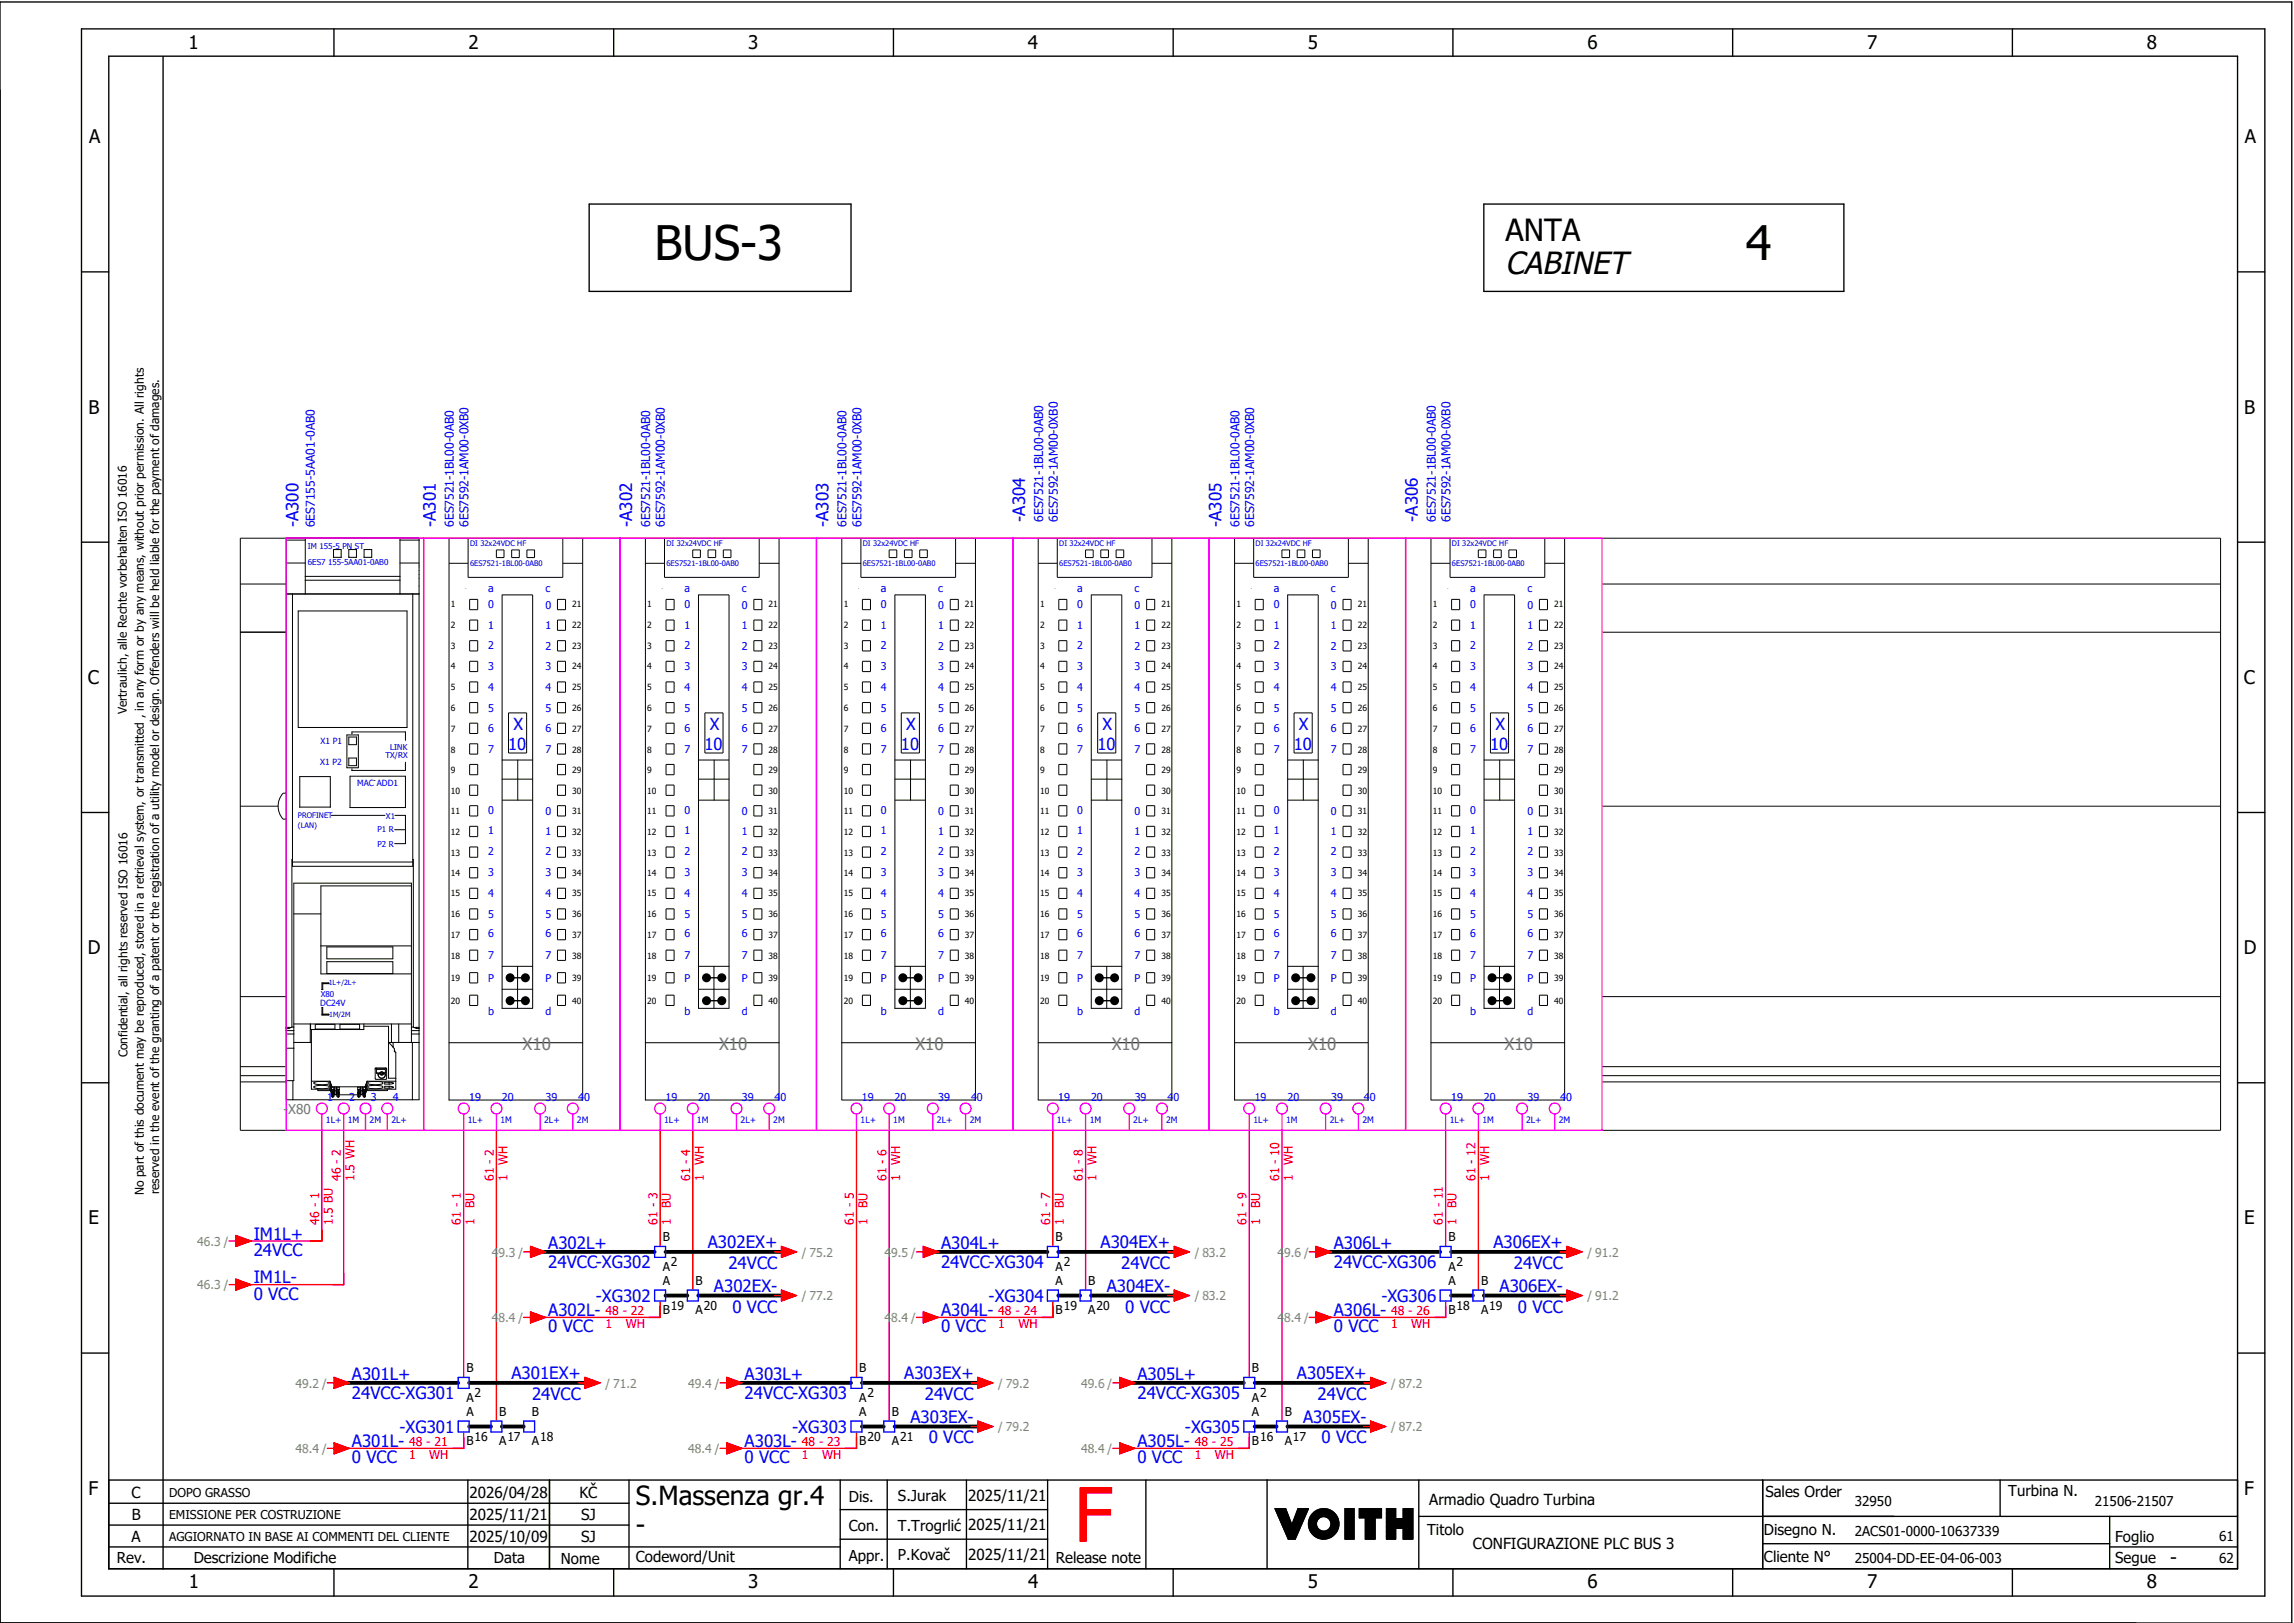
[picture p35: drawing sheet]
<svg xmlns="http://www.w3.org/2000/svg" width="421mm" height="297mm" viewBox="0 0 421 297" stroke-linecap="round" stroke-linejoin="round" font-family="sans-serif">
<defs><g id="words">
<text font-size="13.8" fill="#f00" x="196.9" y="282.5">F</text>
<g font-size="8.7">
<text x="120" y="47.6">BUS-3</text>
<text x="320" y="47.6">4</text>
</g>
<text font-size="5.7" x="276" y="50.2">CABINET</text>
<text font-size="5.6" x="276" y="44.2">ANTA</text>
<g font-size="4.8">
<text x="116.6" y="275.8">S.Massenza gr.4</text>
<text x="116.6" y="281.1">-</text>
</g>
<g font-size="3.4">
<text x="34.5" y="9">1</text>
<text x="85.9" y="9">2</text>
<text x="137.1" y="9">3</text>
<text x="188.4" y="9">4</text>
<text x="239.7" y="9">5</text>
<text x="291" y="9">6</text>
<text x="342.3" y="9">7</text>
<text x="393.5" y="9">8</text>
<text x="16.3" y="26.2">A</text>
<text x="411.5" y="26.2">A</text>
<text x="16.2" y="75.8">B</text>
<text x="411.4" y="75.8">B</text>
<text x="16.1" y="125.3">C</text>
<text x="411.3" y="125.3">C</text>
<text x="16.1" y="174.8">D</text>
<text x="411.3" y="174.8">D</text>
<text x="16.2" y="224.4">E</text>
<text x="411.4" y="224.4">E</text>
<text x="16.2" y="273.9">F</text>
<text x="411.4" y="273.9">F</text>
<text x="397.8" y="286.6">-</text>
<text x="34.6" y="291">1</text>
<text x="85.9" y="291">2</text>
<text x="137.2" y="291">3</text>
<text x="188.4" y="291">4</text>
<text x="239.7" y="291">5</text>
<text x="291" y="291">6</text>
<text x="342.3" y="291">7</text>
<text x="393.6" y="291">8</text>
</g>
<g font-size="3.1" fill="#00f">
<text x="187.9" y="95.6" transform="rotate(-90 187.9 95.6)">-A304</text>
<text x="259.9" y="95.6" transform="rotate(-90 259.9 95.6)">-A306</text>
<text x="54.7" y="96.6" transform="rotate(-90 54.7 96.6)">-A300</text>
<text x="79.9" y="96.6" transform="rotate(-90 79.9 96.6)">-A301</text>
<text x="115.9" y="96.6" transform="rotate(-90 115.9 96.6)">-A302</text>
<text x="151.9" y="96.6" transform="rotate(-90 151.9 96.6)">-A303</text>
<text x="223.9" y="96.6" transform="rotate(-90 223.9 96.6)">-A305</text>
<text x="46.5" y="227.1">IM1L+</text>
<text x="46.5" y="230.1">24VCC</text>
<text x="100.5" y="228.9">A302L+</text>
<text x="100.5" y="232.3">24VCC-XG302</text>
<text x="129.7" y="228.8">A302EX+</text>
<text x="133.5" y="232.5">24VCC</text>
<text x="172.5" y="228.9">A304L+</text>
<text x="172.5" y="232.3">24VCC-XG304</text>
<text x="201.7" y="228.8">A304EX+</text>
<text x="205.5" y="232.5">24VCC</text>
<text x="244.5" y="228.9">A306L+</text>
<text x="244.5" y="232.3">24VCC-XG306</text>
<text x="273.7" y="228.8">A306EX+</text>
<text x="277.5" y="232.5">24VCC</text>
<text x="46.5" y="235.1">IM1L-</text>
<text x="46.5" y="238.1">0 VCC</text>
<text x="109.2" y="238.6">-XG302</text>
<text x="130.9" y="236.8">A302EX-</text>
<text x="181.2" y="238.6">-XG304</text>
<text x="202.9" y="236.8">A304EX-</text>
<text x="253.2" y="238.6">-XG306</text>
<text x="274.9" y="236.8">A306EX-</text>
<text x="100.5" y="241.1">A302L-</text>
<text x="100.5" y="244.1">0 VCC</text>
<text x="134.2" y="240.5">0 VCC</text>
<text x="172.5" y="241.1">A304L-</text>
<text x="172.5" y="244.1">0 VCC</text>
<text x="206.2" y="240.5">0 VCC</text>
<text x="244.5" y="241.1">A306L-</text>
<text x="244.5" y="244.1">0 VCC</text>
<text x="278.2" y="240.5">0 VCC</text>
<text x="64.5" y="252.9">A301L+</text>
<text x="64.5" y="256.3">24VCC-XG301</text>
<text x="93.7" y="252.8">A301EX+</text>
<text x="97.5" y="256.5">24VCC</text>
<text x="136.5" y="252.9">A303L+</text>
<text x="136.5" y="256.3">24VCC-XG303</text>
<text x="165.7" y="252.8">A303EX+</text>
<text x="169.5" y="256.5">24VCC</text>
<text x="208.5" y="252.9">A305L+</text>
<text x="208.5" y="256.3">24VCC-XG305</text>
<text x="237.7" y="252.8">A305EX+</text>
<text x="241.5" y="256.5">24VCC</text>
<text x="73.2" y="262.6">-XG301</text>
<text x="145.2" y="262.6">-XG303</text>
<text x="166.9" y="260.8">A303EX-</text>
<text x="217.2" y="262.6">-XG305</text>
<text x="238.9" y="260.8">A305EX-</text>
<text x="64.5" y="265.1">A301L-</text>
<text x="64.5" y="268.1">0 VCC</text>
<text x="136.5" y="265.1">A303L-</text>
<text x="136.5" y="268.1">0 VCC</text>
<text x="170.2" y="264.5">0 VCC</text>
<text x="208.5" y="265.1">A305L-</text>
<text x="208.5" y="268.1">0 VCC</text>
<text x="242.2" y="264.5">0 VCC</text>
</g>
<g font-size="3.1" fill="#767676">
<text x="95.8" y="192.3">X10</text>
<text x="131.8" y="192.3">X10</text>
<text x="167.8" y="192.3">X10</text>
<text x="203.8" y="192.3">X10</text>
<text x="239.8" y="192.3">X10</text>
<text x="275.8" y="192.3">X10</text>
</g>
<g font-size="3" fill="#00f">
<text x="93.2" y="137.4">10</text>
<text x="94.1" y="133.7">X</text>
<text x="129.2" y="137.4">10</text>
<text x="130.1" y="133.7">X</text>
<text x="165.2" y="137.4">10</text>
<text x="166.1" y="133.7">X</text>
<text x="201.2" y="137.4">10</text>
<text x="202.1" y="133.7">X</text>
<text x="237.2" y="137.4">10</text>
<text x="238.1" y="133.7">X</text>
<text x="273.2" y="137.4">10</text>
<text x="274.1" y="133.7">X</text>
</g>
<g font-size="2.8">
<text x="24.1" y="274.4">C</text>
<text x="86.1" y="274.4">2026/04/28</text>
<text x="106.2" y="274.4">KČ</text>
<text x="155.6" y="275.1">Dis.</text>
<text x="164.6" y="275.1">S.Jurak</text>
<text x="177.5" y="275">2025/11/21</text>
<text x="262" y="275.8">Armadio Quadro Turbina</text>
<text x="323.6" y="274.3">Sales Order</text>
<text x="368.1" y="274.2">Turbina N.</text>
<text x="24.2" y="278.6">B</text>
<text x="86.1" y="278.6">2025/11/21</text>
<text x="106.5" y="278.6">SJ</text>
<text x="155.6" y="280.5">Con.</text>
<text x="164.6" y="280.5">T.Trogrlić</text>
<text x="177.5" y="280.4">2025/11/21</text>
<text x="261.6" y="281.3">Titolo</text>
<text x="323.4" y="281.2">Disegno N.</text>
<text x="21.4" y="286.5">Rev.</text>
<text x="24.1" y="282.5">A</text>
<text x="35.5" y="286.4">Descrizione Modifiche</text>
<text x="86.1" y="282.6">2025/10/09</text>
<text x="90.5" y="286.5">Data</text>
<text x="102.8" y="286.5">Nome</text>
<text x="106.5" y="282.5">SJ</text>
<text x="116.6" y="286.3">Codeword/Unit</text>
<text x="155.6" y="286">Appr.</text>
<text x="164.6" y="285.9">P.Kovač</text>
<text x="177.5" y="285.8">2025/11/21</text>
<text x="193.5" y="286.5">Release note</text>
<text x="270" y="283.8">CONFIGURAZIONE PLC BUS 3</text>
<text x="323.4" y="286.2">Cliente N°</text>
<text x="387.7" y="286.5">Segue</text>
<text x="387.7" y="282.6">Foglio</text>
</g>
<text font-size="2.5" fill="#767676" x="51.9" y="204.1">-X80</text>
<g font-size="2.5">
<text x="340" y="275.9">32950</text>
<text x="384" y="275.9">21506-21507</text>
<text x="340" y="281.4">2ACS01-0000-10637339</text>
<text x="340" y="286.4">25004-DD-EE-04-06-003</text>
<text x="406.8" y="282.4">61</text>
<text x="406.8" y="286.4">62</text>
</g>
<g font-size="2.2" fill="#00f">
<text x="191.2" y="95.6" transform="rotate(-90 191.2 95.6)">6ES7521-1BL00-0AB0</text>
<text x="193.9" y="95.6" transform="rotate(-90 193.9 95.6)">6ES7592-1AM00-0XB0</text>
<text x="263.2" y="95.6" transform="rotate(-90 263.2 95.6)">6ES7521-1BL00-0AB0</text>
<text x="265.9" y="95.6" transform="rotate(-90 265.9 95.6)">6ES7592-1AM00-0XB0</text>
<text x="57.7" y="96.6" transform="rotate(-90 57.7 96.6)">6ES7155-5AA01-0AB0</text>
<text x="83.2" y="96.6" transform="rotate(-90 83.2 96.6)">6ES7521-1BL00-0AB0</text>
<text x="85.9" y="96.6" transform="rotate(-90 85.9 96.6)">6ES7592-1AM00-0XB0</text>
<text x="119.2" y="96.6" transform="rotate(-90 119.2 96.6)">6ES7521-1BL00-0AB0</text>
<text x="121.9" y="96.6" transform="rotate(-90 121.9 96.6)">6ES7592-1AM00-0XB0</text>
<text x="155.2" y="96.6" transform="rotate(-90 155.2 96.6)">6ES7521-1BL00-0AB0</text>
<text x="157.9" y="96.6" transform="rotate(-90 157.9 96.6)">6ES7592-1AM00-0XB0</text>
<text x="227.2" y="96.6" transform="rotate(-90 227.2 96.6)">6ES7521-1BL00-0AB0</text>
<text x="229.9" y="96.6" transform="rotate(-90 229.9 96.6)">6ES7592-1AM00-0XB0</text>
</g>
<g font-size="2.2">
<text x="23.2" y="130.9" transform="rotate(-90 23.2 130.9)">Vertraulich, alle Rechte vorbehalten ISO 16016</text>
<text x="23.4" y="193.7" transform="rotate(-90 23.4 193.7)">Confidential, all rights reserved ISO 16016</text>
<text x="26.4" y="219" transform="rotate(-90 26.4 219)">No part of this document may be reproduced, stored in a retrieval system, or transmitted , in any form or by any means, without prior permission. All rights</text>
<text x="29.2" y="218.9" transform="rotate(-90 29.2 218.9)">reserved in the event of the granting of a patent or the registration of a utility model or design. Offenders will be held liable for the payment of damages.</text>
<text x="121.5" y="227.4">B</text>
<text x="193.5" y="227.4">B</text>
<text x="265.5" y="227.4">B</text>
<text x="121.5" y="232.8">A</text>
<text x="123" y="232">2</text>
<text x="193.5" y="232.8">A</text>
<text x="195" y="232">2</text>
<text x="265.5" y="232.8">A</text>
<text x="267" y="232">2</text>
<text x="121.5" y="235.4">A</text>
<text x="127.5" y="235.4">B</text>
<text x="193.5" y="235.4">A</text>
<text x="199.5" y="235.4">B</text>
<text x="265.5" y="235.4">A</text>
<text x="271.5" y="235.4">B</text>
<text x="121.5" y="240.8">B</text>
<text x="123" y="240">19</text>
<text x="127.5" y="240.8">A</text>
<text x="129" y="240">20</text>
<text x="193.5" y="240.8">B</text>
<text x="195" y="240">19</text>
<text x="199.5" y="240.8">A</text>
<text x="201" y="240">20</text>
<text x="265.5" y="240.8">B</text>
<text x="267" y="240">18</text>
<text x="271.5" y="240.8">A</text>
<text x="273" y="240">19</text>
<text x="85.5" y="251.4">B</text>
<text x="157.5" y="251.4">B</text>
<text x="229.5" y="251.4">B</text>
<text x="85.5" y="256.8">A</text>
<text x="87" y="256">2</text>
<text x="157.5" y="256.8">A</text>
<text x="159" y="256">2</text>
<text x="229.5" y="256.8">A</text>
<text x="231" y="256">2</text>
<text x="85.5" y="259.4">A</text>
<text x="91.5" y="259.4">B</text>
<text x="97.5" y="259.4">B</text>
<text x="157.5" y="259.4">A</text>
<text x="163.5" y="259.4">B</text>
<text x="229.5" y="259.4">A</text>
<text x="235.5" y="259.4">B</text>
<text x="85.5" y="264.8">B</text>
<text x="87" y="264">16</text>
<text x="91.5" y="264.8">A</text>
<text x="93" y="264">17</text>
<text x="97.5" y="264.8">A</text>
<text x="99" y="264">18</text>
<text x="157.5" y="264.8">B</text>
<text x="159" y="264">20</text>
<text x="163.5" y="264.8">A</text>
<text x="165" y="264">21</text>
<text x="229.5" y="264.8">B</text>
<text x="231" y="264">16</text>
<text x="235.5" y="264.8">A</text>
<text x="237" y="264">17</text>
<text x="31" y="274.2">DOPO GRASSO</text>
<text x="31" y="278.3">EMISSIONE PER COSTRUZIONE</text>
<text x="31" y="282.3">AGGIORNATO IN BASE AI COMMENTI DEL CLIENTE</text>
</g>
<g font-size="2.2" fill="#f00">
<text x="93" y="213.4" transform="rotate(-90 93 213.4)">WH</text>
<text x="129" y="213.4" transform="rotate(-90 129 213.4)">WH</text>
<text x="165" y="213.4" transform="rotate(-90 165 213.4)">WH</text>
<text x="201" y="213.4" transform="rotate(-90 201 213.4)">WH</text>
<text x="237" y="213.4" transform="rotate(-90 237 213.4)">WH</text>
<text x="273" y="213.4" transform="rotate(-90 273 213.4)">WH</text>
<text x="62.5" y="216.4" transform="rotate(-90 62.5 216.4)">46 - 2</text>
<text x="65" y="216.4" transform="rotate(-90 65 216.4)">1.5 WH</text>
<text x="87" y="221.4" transform="rotate(-90 87 221.4)">BU</text>
<text x="90.5" y="216.4" transform="rotate(-90 90.5 216.4)">61 - 2</text>
<text x="93" y="216.4" transform="rotate(-90 93 216.4)">1</text>
<text x="123" y="221.4" transform="rotate(-90 123 221.4)">BU</text>
<text x="126.5" y="216.4" transform="rotate(-90 126.5 216.4)">61 - 4</text>
<text x="129" y="216.4" transform="rotate(-90 129 216.4)">1</text>
<text x="159" y="221.4" transform="rotate(-90 159 221.4)">BU</text>
<text x="162.5" y="216.4" transform="rotate(-90 162.5 216.4)">61 - 6</text>
<text x="165" y="216.4" transform="rotate(-90 165 216.4)">1</text>
<text x="195" y="221.4" transform="rotate(-90 195 221.4)">BU</text>
<text x="198.5" y="216.4" transform="rotate(-90 198.5 216.4)">61 - 8</text>
<text x="201" y="216.4" transform="rotate(-90 201 216.4)">1</text>
<text x="231" y="221.4" transform="rotate(-90 231 221.4)">BU</text>
<text x="234.5" y="216.4" transform="rotate(-90 234.5 216.4)">61 - 10</text>
<text x="237" y="216.4" transform="rotate(-90 237 216.4)">1</text>
<text x="267" y="221.4" transform="rotate(-90 267 221.4)">BU</text>
<text x="270.5" y="216.4" transform="rotate(-90 270.5 216.4)">61 - 12</text>
<text x="273" y="216.4" transform="rotate(-90 273 216.4)">1</text>
<text x="58.5" y="224.4" transform="rotate(-90 58.5 224.4)">46 - 1</text>
<text x="61" y="224.4" transform="rotate(-90 61 224.4)">1.5 BU</text>
<text x="84.5" y="224.4" transform="rotate(-90 84.5 224.4)">61 - 1</text>
<text x="87" y="224.4" transform="rotate(-90 87 224.4)">1</text>
<text x="120.5" y="224.4" transform="rotate(-90 120.5 224.4)">61 - 3</text>
<text x="123" y="224.4" transform="rotate(-90 123 224.4)">1</text>
<text x="156.5" y="224.4" transform="rotate(-90 156.5 224.4)">61 - 5</text>
<text x="159" y="224.4" transform="rotate(-90 159 224.4)">1</text>
<text x="192.5" y="224.4" transform="rotate(-90 192.5 224.4)">61 - 7</text>
<text x="195" y="224.4" transform="rotate(-90 195 224.4)">1</text>
<text x="228.5" y="224.4" transform="rotate(-90 228.5 224.4)">61 - 9</text>
<text x="231" y="224.4" transform="rotate(-90 231 224.4)">1</text>
<text x="264.5" y="224.4" transform="rotate(-90 264.5 224.4)">61 - 11</text>
<text x="267" y="224.4" transform="rotate(-90 267 224.4)">1</text>
<text x="111" y="240.9">48 - 22</text>
<text x="111" y="243.4">1</text>
<text x="114.7" y="243.4">WH</text>
<text x="183" y="240.9">48 - 24</text>
<text x="183" y="243.4">1</text>
<text x="186.7" y="243.4">WH</text>
<text x="255" y="240.9">48 - 26</text>
<text x="255" y="243.4">1</text>
<text x="258.7" y="243.4">WH</text>
<text x="75" y="264.9">48 - 21</text>
<text x="75" y="267.4">1</text>
<text x="78.7" y="267.4">WH</text>
<text x="147" y="264.9">48 - 23</text>
<text x="147" y="267.4">1</text>
<text x="150.7" y="267.4">WH</text>
<text x="219" y="264.9">48 - 25</text>
<text x="219" y="267.4">1</text>
<text x="222.7" y="267.4">WH</text>
</g>
<g font-size="2.2" fill="#7ca552">
<text x="36.2" y="228.3">46.3 /</text>
<text x="90.2" y="230.3">49.3 /</text>
<text x="147" y="230.3">/ 75.2</text>
<text x="162.2" y="230.3">49.5 /</text>
<text x="219" y="230.3">/ 83.2</text>
<text x="234.2" y="230.3">49.6 /</text>
<text x="291" y="230.3">/ 91.2</text>
<text x="36.2" y="236.3">46.3 /</text>
<text x="147" y="238.3">/ 77.2</text>
<text x="219" y="238.3">/ 83.2</text>
<text x="291" y="238.3">/ 91.2</text>
<text x="90.2" y="242.3">48.4 /</text>
<text x="162.2" y="242.3">48.4 /</text>
<text x="234.2" y="242.3">48.4 /</text>
<text x="54.2" y="254.3">49.2 /</text>
<text x="111" y="254.3">/ 71.2</text>
<text x="126.2" y="254.3">49.4 /</text>
<text x="183" y="254.3">/ 79.2</text>
<text x="198.2" y="254.3">49.6 /</text>
<text x="255" y="254.3">/ 87.2</text>
<text x="183" y="262.3">/ 79.2</text>
<text x="255" y="262.3">/ 87.2</text>
<text x="54.2" y="266.3">48.4 /</text>
<text x="126.2" y="266.3">48.4 /</text>
<text x="198.2" y="266.3">48.4 /</text>
</g>
<g font-size="2" fill="#00f">
<text x="89.5" y="111.4">0</text>
<text x="89.5" y="108.4">a</text>
<text x="100" y="111.6">0</text>
<text x="100" y="108.4">c</text>
<text x="125.5" y="111.4">0</text>
<text x="125.5" y="108.4">a</text>
<text x="136" y="111.6">0</text>
<text x="136" y="108.4">c</text>
<text x="161.5" y="111.4">0</text>
<text x="161.5" y="108.4">a</text>
<text x="172" y="111.6">0</text>
<text x="172" y="108.4">c</text>
<text x="197.5" y="111.4">0</text>
<text x="197.5" y="108.4">a</text>
<text x="208" y="111.6">0</text>
<text x="208" y="108.4">c</text>
<text x="233.5" y="111.4">0</text>
<text x="233.5" y="108.4">a</text>
<text x="244" y="111.6">0</text>
<text x="244" y="108.4">c</text>
<text x="269.5" y="111.4">0</text>
<text x="269.5" y="108.4">a</text>
<text x="280" y="111.6">0</text>
<text x="280" y="108.4">c</text>
<text x="89.5" y="115.2">1</text>
<text x="89.5" y="118.9">2</text>
<text x="100" y="115.2">1</text>
<text x="100" y="119.1">2</text>
<text x="125.5" y="115.2">1</text>
<text x="125.5" y="118.9">2</text>
<text x="136" y="115.2">1</text>
<text x="136" y="119.1">2</text>
<text x="161.5" y="115.2">1</text>
<text x="161.5" y="118.9">2</text>
<text x="172" y="115.2">1</text>
<text x="172" y="119.1">2</text>
<text x="197.5" y="115.2">1</text>
<text x="197.5" y="118.9">2</text>
<text x="208" y="115.2">1</text>
<text x="208" y="119.1">2</text>
<text x="233.5" y="115.2">1</text>
<text x="233.5" y="118.9">2</text>
<text x="244" y="115.2">1</text>
<text x="244" y="119.1">2</text>
<text x="269.5" y="115.2">1</text>
<text x="269.5" y="118.9">2</text>
<text x="280" y="115.2">1</text>
<text x="280" y="119.1">2</text>
<text x="89.5" y="122.8">3</text>
<text x="100" y="122.8">3</text>
<text x="125.5" y="122.8">3</text>
<text x="136" y="122.8">3</text>
<text x="161.5" y="122.8">3</text>
<text x="172" y="122.8">3</text>
<text x="197.5" y="122.8">3</text>
<text x="208" y="122.8">3</text>
<text x="233.5" y="122.8">3</text>
<text x="244" y="122.8">3</text>
<text x="269.5" y="122.8">3</text>
<text x="280" y="122.8">3</text>
<text x="89.5" y="126.6">4</text>
<text x="89.5" y="130.5">5</text>
<text x="100" y="126.6">4</text>
<text x="100" y="130.5">5</text>
<text x="125.5" y="126.6">4</text>
<text x="125.5" y="130.5">5</text>
<text x="136" y="126.6">4</text>
<text x="136" y="130.5">5</text>
<text x="161.5" y="126.6">4</text>
<text x="161.5" y="130.5">5</text>
<text x="172" y="126.6">4</text>
<text x="172" y="130.5">5</text>
<text x="197.5" y="126.6">4</text>
<text x="197.5" y="130.5">5</text>
<text x="208" y="126.6">4</text>
<text x="208" y="130.5">5</text>
<text x="233.5" y="126.6">4</text>
<text x="233.5" y="130.5">5</text>
<text x="244" y="126.6">4</text>
<text x="244" y="130.5">5</text>
<text x="269.5" y="126.6">4</text>
<text x="269.5" y="130.5">5</text>
<text x="280" y="126.6">4</text>
<text x="280" y="130.5">5</text>
<text x="89.5" y="134.1">6</text>
<text x="89.5" y="138">7</text>
<text x="100" y="134.1">6</text>
<text x="100" y="138">7</text>
<text x="125.5" y="134.1">6</text>
<text x="125.5" y="138">7</text>
<text x="136" y="134.1">6</text>
<text x="136" y="138">7</text>
<text x="161.5" y="134.1">6</text>
<text x="161.5" y="138">7</text>
<text x="172" y="134.1">6</text>
<text x="172" y="138">7</text>
<text x="197.5" y="134.1">6</text>
<text x="197.5" y="138">7</text>
<text x="208" y="134.1">6</text>
<text x="208" y="138">7</text>
<text x="233.5" y="134.1">6</text>
<text x="233.5" y="138">7</text>
<text x="244" y="134.1">6</text>
<text x="244" y="138">7</text>
<text x="269.5" y="134.1">6</text>
<text x="269.5" y="138">7</text>
<text x="280" y="134.1">6</text>
<text x="280" y="138">7</text>
<text x="89.5" y="149.2">0</text>
<text x="100" y="149.4">0</text>
<text x="125.5" y="149.2">0</text>
<text x="136" y="149.4">0</text>
<text x="161.5" y="149.2">0</text>
<text x="172" y="149.4">0</text>
<text x="197.5" y="149.2">0</text>
<text x="208" y="149.4">0</text>
<text x="233.5" y="149.2">0</text>
<text x="244" y="149.4">0</text>
<text x="269.5" y="149.2">0</text>
<text x="280" y="149.4">0</text>
<text x="89.5" y="152.9">1</text>
<text x="100" y="153">1</text>
<text x="125.5" y="152.9">1</text>
<text x="136" y="153">1</text>
<text x="161.5" y="152.9">1</text>
<text x="172" y="153">1</text>
<text x="197.5" y="152.9">1</text>
<text x="208" y="153">1</text>
<text x="233.5" y="152.9">1</text>
<text x="244" y="153">1</text>
<text x="269.5" y="152.9">1</text>
<text x="280" y="153">1</text>
<text x="89.5" y="160.6">3</text>
<text x="89.5" y="156.7">2</text>
<text x="100" y="160.6">3</text>
<text x="100" y="156.7">2</text>
<text x="125.5" y="160.6">3</text>
<text x="125.5" y="156.7">2</text>
<text x="136" y="160.6">3</text>
<text x="136" y="156.7">2</text>
<text x="161.5" y="160.6">3</text>
<text x="161.5" y="156.7">2</text>
<text x="172" y="160.6">3</text>
<text x="172" y="156.7">2</text>
<text x="197.5" y="160.6">3</text>
<text x="197.5" y="156.7">2</text>
<text x="208" y="160.6">3</text>
<text x="208" y="156.7">2</text>
<text x="233.5" y="160.6">3</text>
<text x="233.5" y="156.7">2</text>
<text x="244" y="160.6">3</text>
<text x="244" y="156.7">2</text>
<text x="269.5" y="160.6">3</text>
<text x="269.5" y="156.7">2</text>
<text x="280" y="160.6">3</text>
<text x="280" y="156.7">2</text>
<text x="89.5" y="164.4">4</text>
<text x="100" y="164.4">4</text>
<text x="125.5" y="164.4">4</text>
<text x="136" y="164.4">4</text>
<text x="161.5" y="164.4">4</text>
<text x="172" y="164.4">4</text>
<text x="197.5" y="164.4">4</text>
<text x="208" y="164.4">4</text>
<text x="233.5" y="164.4">4</text>
<text x="244" y="164.4">4</text>
<text x="269.5" y="164.4">4</text>
<text x="280" y="164.4">4</text>
<text x="89.5" y="171.8">6</text>
<text x="89.5" y="168.3">5</text>
<text x="100" y="171.8">6</text>
<text x="100" y="168.3">5</text>
<text x="125.5" y="171.8">6</text>
<text x="125.5" y="168.3">5</text>
<text x="136" y="171.8">6</text>
<text x="136" y="168.3">5</text>
<text x="161.5" y="171.8">6</text>
<text x="161.5" y="168.3">5</text>
<text x="172" y="171.8">6</text>
<text x="172" y="168.3">5</text>
<text x="197.5" y="171.8">6</text>
<text x="197.5" y="168.3">5</text>
<text x="208" y="171.8">6</text>
<text x="208" y="168.3">5</text>
<text x="233.5" y="171.8">6</text>
<text x="233.5" y="168.3">5</text>
<text x="244" y="171.8">6</text>
<text x="244" y="168.3">5</text>
<text x="269.5" y="171.8">6</text>
<text x="269.5" y="168.3">5</text>
<text x="280" y="171.8">6</text>
<text x="280" y="168.3">5</text>
<text x="89.5" y="180">P</text>
<text x="89.5" y="175.8">7</text>
<text x="100" y="180">P</text>
<text x="100" y="175.8">7</text>
<text x="125.5" y="180">P</text>
<text x="125.5" y="175.8">7</text>
<text x="136" y="180">P</text>
<text x="136" y="175.8">7</text>
<text x="161.5" y="180">P</text>
<text x="161.5" y="175.8">7</text>
<text x="172" y="180">P</text>
<text x="172" y="175.8">7</text>
<text x="197.5" y="180">P</text>
<text x="197.5" y="175.8">7</text>
<text x="208" y="180">P</text>
<text x="208" y="175.8">7</text>
<text x="233.5" y="180">P</text>
<text x="233.5" y="175.8">7</text>
<text x="244" y="180">P</text>
<text x="244" y="175.8">7</text>
<text x="269.5" y="180">P</text>
<text x="269.5" y="175.8">7</text>
<text x="280" y="180">P</text>
<text x="280" y="175.8">7</text>
<text x="89.5" y="185.9">b</text>
<text x="100" y="185.9">d</text>
<text x="125.5" y="185.9">b</text>
<text x="136" y="185.9">d</text>
<text x="161.5" y="185.9">b</text>
<text x="172" y="185.9">d</text>
<text x="197.5" y="185.9">b</text>
<text x="208" y="185.9">d</text>
<text x="233.5" y="185.9">b</text>
<text x="244" y="185.9">d</text>
<text x="269.5" y="185.9">b</text>
<text x="280" y="185.9">d</text>
<text x="60" y="201.7">1</text>
<text x="64" y="201.7">2</text>
<text x="68" y="201.7">3</text>
<text x="72" y="201.7">4</text>
<text x="86" y="201.7">19</text>
<text x="92" y="201.7">20</text>
<text x="100" y="201.7">39</text>
<text x="106" y="201.7">40</text>
<text x="122" y="201.7">19</text>
<text x="128" y="201.7">20</text>
<text x="136" y="201.7">39</text>
<text x="142" y="201.7">40</text>
<text x="158" y="201.7">19</text>
<text x="164" y="201.7">20</text>
<text x="172" y="201.7">39</text>
<text x="178" y="201.7">40</text>
<text x="194" y="201.7">19</text>
<text x="200" y="201.7">20</text>
<text x="208" y="201.7">39</text>
<text x="214" y="201.7">40</text>
<text x="230" y="201.7">19</text>
<text x="236" y="201.7">20</text>
<text x="244" y="201.7">39</text>
<text x="250" y="201.7">40</text>
<text x="266" y="201.7">19</text>
<text x="272" y="201.7">20</text>
<text x="280" y="201.7">39</text>
<text x="286" y="201.7">40</text>
</g>
<g font-size="1.6">
<text x="82.7" y="111.3">1</text>
<text x="104.9" y="111.3">21</text>
<text x="118.7" y="111.3">1</text>
<text x="140.9" y="111.3">21</text>
<text x="154.7" y="111.3">1</text>
<text x="176.9" y="111.3">21</text>
<text x="190.7" y="111.3">1</text>
<text x="212.9" y="111.3">21</text>
<text x="226.7" y="111.3">1</text>
<text x="248.9" y="111.3">21</text>
<text x="262.7" y="111.3">1</text>
<text x="284.9" y="111.3">21</text>
<text x="82.7" y="115.1">2</text>
<text x="82.7" y="119">3</text>
<text x="104.9" y="115.1">22</text>
<text x="104.9" y="119">23</text>
<text x="118.7" y="115.1">2</text>
<text x="118.7" y="119">3</text>
<text x="140.9" y="115.1">22</text>
<text x="140.9" y="119">23</text>
<text x="154.7" y="115.1">2</text>
<text x="154.7" y="119">3</text>
<text x="176.9" y="115.1">22</text>
<text x="176.9" y="119">23</text>
<text x="190.7" y="115.1">2</text>
<text x="190.7" y="119">3</text>
<text x="212.9" y="115.1">22</text>
<text x="212.9" y="119">23</text>
<text x="226.7" y="115.1">2</text>
<text x="226.7" y="119">3</text>
<text x="248.9" y="115.1">22</text>
<text x="248.9" y="119">23</text>
<text x="262.7" y="115.1">2</text>
<text x="262.7" y="119">3</text>
<text x="284.9" y="115.1">22</text>
<text x="284.9" y="119">23</text>
<text x="82.7" y="122.7">4</text>
<text x="104.9" y="122.7">24</text>
<text x="118.7" y="122.7">4</text>
<text x="140.9" y="122.7">24</text>
<text x="154.7" y="122.7">4</text>
<text x="176.9" y="122.7">24</text>
<text x="190.7" y="122.7">4</text>
<text x="212.9" y="122.7">24</text>
<text x="226.7" y="122.7">4</text>
<text x="248.9" y="122.7">24</text>
<text x="262.7" y="122.7">4</text>
<text x="284.9" y="122.7">24</text>
<text x="82.7" y="126.5">5</text>
<text x="82.7" y="130.2">6</text>
<text x="104.9" y="126.5">25</text>
<text x="104.9" y="130.2">26</text>
<text x="118.7" y="126.5">5</text>
<text x="118.7" y="130.2">6</text>
<text x="140.9" y="126.5">25</text>
<text x="140.9" y="130.2">26</text>
<text x="154.7" y="126.5">5</text>
<text x="154.7" y="130.2">6</text>
<text x="176.9" y="126.5">25</text>
<text x="176.9" y="130.2">26</text>
<text x="190.7" y="126.5">5</text>
<text x="190.7" y="130.2">6</text>
<text x="212.9" y="126.5">25</text>
<text x="212.9" y="130.2">26</text>
<text x="226.7" y="126.5">5</text>
<text x="226.7" y="130.2">6</text>
<text x="248.9" y="126.5">25</text>
<text x="248.9" y="130.2">26</text>
<text x="262.7" y="126.5">5</text>
<text x="262.7" y="130.2">6</text>
<text x="284.9" y="126.5">25</text>
<text x="284.9" y="130.2">26</text>
<text x="82.7" y="134">7</text>
<text x="82.7" y="137.9">8</text>
<text x="104.9" y="134">27</text>
<text x="104.9" y="137.9">28</text>
<text x="118.7" y="134">7</text>
<text x="118.7" y="137.9">8</text>
<text x="140.9" y="134">27</text>
<text x="140.9" y="137.9">28</text>
<text x="154.7" y="134">7</text>
<text x="154.7" y="137.9">8</text>
<text x="176.9" y="134">27</text>
<text x="176.9" y="137.9">28</text>
<text x="190.7" y="134">7</text>
<text x="190.7" y="137.9">8</text>
<text x="212.9" y="134">27</text>
<text x="212.9" y="137.9">28</text>
<text x="226.7" y="134">7</text>
<text x="226.7" y="137.9">8</text>
<text x="248.9" y="134">27</text>
<text x="248.9" y="137.9">28</text>
<text x="262.7" y="134">7</text>
<text x="262.7" y="137.9">8</text>
<text x="284.9" y="134">27</text>
<text x="284.9" y="137.9">28</text>
<text x="82.7" y="141.6">9</text>
<text x="104.9" y="141.6">29</text>
<text x="118.7" y="141.6">9</text>
<text x="140.9" y="141.6">29</text>
<text x="154.7" y="141.6">9</text>
<text x="176.9" y="141.6">29</text>
<text x="190.7" y="141.6">9</text>
<text x="212.9" y="141.6">29</text>
<text x="226.7" y="141.6">9</text>
<text x="248.9" y="141.6">29</text>
<text x="262.7" y="141.6">9</text>
<text x="284.9" y="141.6">29</text>
<text x="82.7" y="145.4">10</text>
<text x="82.7" y="149.1">11</text>
<text x="104.9" y="149.1">31</text>
<text x="104.9" y="145.4">30</text>
<text x="118.7" y="145.4">10</text>
<text x="118.7" y="149.1">11</text>
<text x="140.9" y="149.1">31</text>
<text x="140.9" y="145.4">30</text>
<text x="154.7" y="145.4">10</text>
<text x="154.7" y="149.1">11</text>
<text x="176.9" y="149.1">31</text>
<text x="176.9" y="145.4">30</text>
<text x="190.7" y="145.4">10</text>
<text x="190.7" y="149.1">11</text>
<text x="212.9" y="149.1">31</text>
<text x="212.9" y="145.4">30</text>
<text x="226.7" y="145.4">10</text>
<text x="226.7" y="149.1">11</text>
<text x="248.9" y="149.1">31</text>
<text x="248.9" y="145.4">30</text>
<text x="262.7" y="145.4">10</text>
<text x="262.7" y="149.1">11</text>
<text x="284.9" y="149.1">31</text>
<text x="284.9" y="145.4">30</text>
<text x="82.7" y="152.9">12</text>
<text x="104.9" y="152.9">32</text>
<text x="118.7" y="152.9">12</text>
<text x="140.9" y="152.9">32</text>
<text x="154.7" y="152.9">12</text>
<text x="176.9" y="152.9">32</text>
<text x="190.7" y="152.9">12</text>
<text x="212.9" y="152.9">32</text>
<text x="226.7" y="152.9">12</text>
<text x="248.9" y="152.9">32</text>
<text x="262.7" y="152.9">12</text>
<text x="284.9" y="152.9">32</text>
<text x="82.7" y="156.8">13</text>
<text x="82.7" y="160.5">14</text>
<text x="104.9" y="160.5">34</text>
<text x="104.9" y="156.8">33</text>
<text x="118.7" y="156.8">13</text>
<text x="118.7" y="160.5">14</text>
<text x="140.9" y="160.5">34</text>
<text x="140.9" y="156.8">33</text>
<text x="154.7" y="156.8">13</text>
<text x="154.7" y="160.5">14</text>
<text x="176.9" y="160.5">34</text>
<text x="176.9" y="156.8">33</text>
<text x="190.7" y="156.8">13</text>
<text x="190.7" y="160.5">14</text>
<text x="212.9" y="160.5">34</text>
<text x="212.9" y="156.8">33</text>
<text x="226.7" y="156.8">13</text>
<text x="226.7" y="160.5">14</text>
<text x="248.9" y="160.5">34</text>
<text x="248.9" y="156.8">33</text>
<text x="262.7" y="156.8">13</text>
<text x="262.7" y="160.5">14</text>
<text x="284.9" y="160.5">34</text>
<text x="284.9" y="156.8">33</text>
<text x="82.7" y="164.1">15</text>
<text x="82.7" y="168">16</text>
<text x="104.9" y="168">36</text>
<text x="104.9" y="164.1">35</text>
<text x="118.7" y="164.1">15</text>
<text x="118.7" y="168">16</text>
<text x="140.9" y="168">36</text>
<text x="140.9" y="164.1">35</text>
<text x="154.7" y="164.1">15</text>
<text x="154.7" y="168">16</text>
<text x="176.9" y="168">36</text>
<text x="176.9" y="164.1">35</text>
<text x="190.7" y="164.1">15</text>
<text x="190.7" y="168">16</text>
<text x="212.9" y="168">36</text>
<text x="212.9" y="164.1">35</text>
<text x="226.7" y="164.1">15</text>
<text x="226.7" y="168">16</text>
<text x="248.9" y="168">36</text>
<text x="248.9" y="164.1">35</text>
<text x="262.7" y="164.1">15</text>
<text x="262.7" y="168">16</text>
<text x="284.9" y="168">36</text>
<text x="284.9" y="164.1">35</text>
<text x="82.7" y="171.8">17</text>
<text x="104.9" y="171.8">37</text>
<text x="118.7" y="171.8">17</text>
<text x="140.9" y="171.8">37</text>
<text x="154.7" y="171.8">17</text>
<text x="176.9" y="171.8">37</text>
<text x="190.7" y="171.8">17</text>
<text x="212.9" y="171.8">37</text>
<text x="226.7" y="171.8">17</text>
<text x="248.9" y="171.8">37</text>
<text x="262.7" y="171.8">17</text>
<text x="284.9" y="171.8">37</text>
<text x="82.7" y="175.7">18</text>
<text x="82.7" y="179.7">19</text>
<text x="104.9" y="179.7">39</text>
<text x="104.9" y="175.7">38</text>
<text x="118.7" y="175.7">18</text>
<text x="118.7" y="179.7">19</text>
<text x="140.9" y="179.7">39</text>
<text x="140.9" y="175.7">38</text>
<text x="154.7" y="175.7">18</text>
<text x="154.7" y="179.7">19</text>
<text x="176.9" y="179.7">39</text>
<text x="176.9" y="175.7">38</text>
<text x="190.7" y="175.7">18</text>
<text x="190.7" y="179.7">19</text>
<text x="212.9" y="179.7">39</text>
<text x="212.9" y="175.7">38</text>
<text x="226.7" y="175.7">18</text>
<text x="226.7" y="179.7">19</text>
<text x="248.9" y="179.7">39</text>
<text x="248.9" y="175.7">38</text>
<text x="262.7" y="175.7">18</text>
<text x="262.7" y="179.7">19</text>
<text x="284.9" y="179.7">39</text>
<text x="284.9" y="175.7">38</text>
<text x="82.7" y="183.9">20</text>
<text x="104.9" y="183.9">40</text>
<text x="118.7" y="183.9">20</text>
<text x="140.9" y="183.9">40</text>
<text x="154.7" y="183.9">20</text>
<text x="176.9" y="183.9">40</text>
<text x="190.7" y="183.9">20</text>
<text x="212.9" y="183.9">40</text>
<text x="226.7" y="183.9">20</text>
<text x="248.9" y="183.9">40</text>
<text x="262.7" y="183.9">20</text>
<text x="284.9" y="183.9">40</text>
</g>
<g font-size="1.6" fill="#00f">
<text x="58.7" y="136.4">X1 P1</text>
<text x="58.7" y="140.1">X1 P2</text>
<text x="65.5" y="144">MAC ADD1</text>
<text x="58.7" y="184.4">DC24V</text>
<text x="59.7" y="205.8">1L+</text>
<text x="63.8" y="205.8">1M</text>
<text x="67.7" y="205.8">2M</text>
<text x="71.8" y="205.8">2L+</text>
<text x="85.8" y="205.8">1L+</text>
<text x="91.8" y="205.8">1M</text>
<text x="99.8" y="205.8">2L+</text>
<text x="105.8" y="205.8">2M</text>
<text x="121.7" y="205.8">1L+</text>
<text x="127.8" y="205.8">1M</text>
<text x="135.7" y="205.8">2L+</text>
<text x="141.7" y="205.8">2M</text>
<text x="157.7" y="205.8">1L+</text>
<text x="163.7" y="205.8">1M</text>
<text x="171.7" y="205.8">2L+</text>
<text x="177.7" y="205.8">2M</text>
<text x="193.8" y="205.8">1L+</text>
<text x="199.7" y="205.8">1M</text>
<text x="207.8" y="205.8">2L+</text>
<text x="213.8" y="205.8">2M</text>
<text x="229.8" y="205.8">1L+</text>
<text x="235.8" y="205.8">1M</text>
<text x="243.8" y="205.8">2L+</text>
<text x="249.8" y="205.8">2M</text>
<text x="265.7" y="205.8">1L+</text>
<text x="271.8" y="205.8">1M</text>
<text x="279.7" y="205.8">2L+</text>
<text x="285.8" y="205.8">2M</text>
</g>
<g font-size="1.5" fill="#00f">
<text x="56.4" y="100.5">IM 155-5 PN ST</text>
<text x="56.4" y="103.6">6ES7 155-5AA01-0AB0</text>
<text x="71.5" y="137.4">LINK</text>
<text x="70.7" y="138.9">TX/RX</text>
<text x="69.2" y="152.5">P1 R</text>
<text x="69.2" y="155.1">P2 R</text>
<text x="70.8" y="150">X1</text>
<text x="58.8" y="182.6">X80</text>
</g>
<g font-size="1.4" fill="#00f">
<text x="86.2" y="100.1">DI 32x24VDC HF</text>
<text x="122.2" y="100.1">DI 32x24VDC HF</text>
<text x="158.2" y="100.1">DI 32x24VDC HF</text>
<text x="194.2" y="100.1">DI 32x24VDC HF</text>
<text x="230.2" y="100.1">DI 32x24VDC HF</text>
<text x="266.2" y="100.1">DI 32x24VDC HF</text>
<text x="86.2" y="103.6">6ES7521-1BL00-0AB0</text>
<text x="122.2" y="103.6">6ES7521-1BL00-0AB0</text>
<text x="158.2" y="103.6">6ES7521-1BL00-0AB0</text>
<text x="194.2" y="103.6">6ES7521-1BL00-0AB0</text>
<text x="230.2" y="103.6">6ES7521-1BL00-0AB0</text>
<text x="266.2" y="103.6">6ES7521-1BL00-0AB0</text>
<text x="54.6" y="149.9">PROFINET</text>
<text x="54.6" y="151.7">(LAN)</text>
</g>
<g font-size="1.3" fill="#00f">
<text x="60.3" y="180.6">1L+/2L+</text>
<text x="60.3" y="186.3">1M/2M</text>
</g>
</g></defs>
<g fill="none" stroke="#000" stroke-width=".25">
<path d="M0 .4h420.1v297h-420.1zM14.9 5.3h400.3v287.2h-400.3zM19.9 10.3h390.3v277.2h-390.3zM29.9 10.4v277.1M61.2 5.3v5M112.5 5.3v5M163.8 5.3v5M215.1 5.3v5M266.3 5.3v5M317.6 5.3v5M368.9 5.3v5M108 37.4h48v16h-48z"/>
<path d="M272 37.4h66v16h-66zM14.9 49.8h5M410.2 49.8h5M14.9 99.3h5M410.2 99.3h5M14.9 148.9h5M410.2 148.9h5M93.5 179.2h2.8M129.5 179.2h2.8M165.5 179.2h2.8M201.5 179.2h2.8M237.5 179.2h2.8"/>
<path d="M273.5 179.2h2.8M14.9 198.4h5M93.5 183.4h2.8M129.5 183.4h2.8M165.5 183.4h2.8M201.5 183.4h2.8M237.5 183.4h2.8M273.5 183.4h2.8M410.2 198.4h5M14.9 247.9h5M410.2 247.9h5M19.9 271.2h390.3"/>
<path d="M19.9 279.5h95.4M19.9 275.4h95.4M85.8 271.2v16.3M100.7 271.2v16.3M115.3 271.2v16.3M154 271.2v16.3M154 276.6h38M162.6 271.2v16.3M177.2 271.2v16.3M192 271.2v16.3M210.1 271.2v16.3M232.3 271.1v16.3"/>
<path d="M233.7 276.4h2l1.1 3 1.1-3h1.9l-2.4 5.6h-1.2zM233.8 276.4l-.1 .1M233.9 276.4l-.1 .2M234.1 276.4l-.3 .3M234.2 276.4l-.3 .4M234.4 276.4l-.5 .5M234.5 276.4l-.5 .6M234.7 276.4l-.7 .7M234.8 276.4l-.7 .8M235 276.4l-.9 .9M235.1 276.4l-.9 1M235.3 276.4l-1.1 1.1"/>
<path d="M235.4 276.4l-1.2 1.2M235.6 276.4l-1.3 1.3M235.7 276.5l-1.4 1.3M235.7 276.6l-1.3 1.3M235.8 276.7l-1.4 1.3M235.8 276.8l-1.3 1.3M235.9 276.9l-1.4 1.4M235.9 277l-1.3 1.4M235.9 277.1l-1.3 1.4M236 277.3l-1.3 1.3M236 277.4l-1.3 1.3M236.1 277.5l-1.3 1.3"/>
<path d="M236.1 277.6l-1.3 1.3M236.1 277.7l-1.3 1.3M236.2 277.8l-1.3 1.3M236.2 277.9l-1.3 1.3M236.3 278l-1.3 1.3M236.3 278.1l-1.3 1.3M236.3 278.2l-1.2 1.3M236.4 278.3l-1.3 1.3M236.4 278.4l-1.2 1.3M236.5 278.6l-1.3 1.2M236.5 278.7l-1.2 1.2M236.6 278.8l-1.3 1.2"/>
<path d="M236.6 278.9l-1.3 1.2M236.6 279l-1.2 1.2M236.7 279.1l-1.3 1.2M236.7 279.2l-1.2 1.3M236.8 279.3l-1.3 1.3M238 276.4l-.1 .1M238.1 276.4l-.3 .4M238.3 276.4l-.6 .6M238.4 279.8l-2.2 2.2M238.4 276.4l-.8 .8M238.5 279.5l-2.4 2.4M238.6 276.4l-1.1 1.1"/>
<path d="M238.6 279.3l-2.5 2.5M238.7 279l-2.7 2.7M238.7 276.4l-1.2 1.3M238.8 278.7l-2.8 2.9M238.9 276.4l-1.5 1.6M239 278.5l-3.1 3M239 276.4l-1.7 1.8M239.1 278.2l-3.2 3.2M239.2 276.4l-2 2.1M239.2 277.9l-3.4 3.4M239.3 277.7l-3.5 3.5M239.3 276.4l-2.2 2.3"/>
<path d="M239.4 277.4l-3.6 3.7M239.5 276.4l-2.5 2.5M239.5 277.1l-3.8 3.9M239.6 276.4l-2.7 2.8M239.7 276.9l-4 4M239.8 276.6l-4.2 4.2M239.8 276.4l-4.2 4.3M241.1 276.9l-.8 .8M241.3 279.3l-1.2 1.1M241.3 279.1l-1.2 1.2M241.3 279.4l-1.1 1.1M241.3 278.9l-1.3 1.3"/>
<path d="M241.3 279.5l-1.1 1.1M241.4 279.7l-1.1 1M241.4 278.7l-1.4 1.4M241.4 279.8l-1 1M241.4 276.7l-1.3 1.3M241.5 279.9l-1.1 1M241.5 280l-1 1M241.7 276.6l-1.7 1.7M241.9 276.5l-1.9 2M242.1 276.5l-2.2 2.2M242.3 276.5l-2.4 2.4M242.5 276.4l-2.6 2.6"/>
<path d="M242.6 276.4l-2.7 2.8M242.8 276.4l-2.9 3M242.9 276.5l-3 3M243 276.5l-3.1 3.1M243.2 276.5l-3.3 3.3M243.3 276.5l-3.4 3.4M243.4 276.6l-3.4 3.4M243.5 276.6l-1.4 1.4M243.6 276.6l-1.3 1.3M243.7 276.7l-1.2 1.2M243.9 276.7l-1.2 1.2M244 276.8l-1.2 1.1"/>
<path d="M244 276.8l-1.1 1.1M244.1 276.9l-1 1.1M244.2 276.9l-1 1.1M244.3 277l-1 1M244.4 277.1l-1 1M244.5 277.1l-1 1.1M244.6 277.2l-1.1 1M244.6 277.3l-1 1M244.7 277.4l-1 1M244.8 277.4l-1 1.1M244.8 277.5l-1 1.1M244.9 277.6l-1 1.1"/>
<path d="M245 277.7l-1.1 1.1M245 277.8l-1.1 1.1M245.1 277.9l-1.1 1.1M245.1 278l-1.1 1.1M245.2 278.1l-1.2 1.2M245.2 278.2l-1.2 1.3M245.3 278.3l-1.4 1.4M245.3 278.4l-1.5 1.5M245.3 278.5l-3.4 3.4M245.4 279.9l-2.1 2M245.4 278.7l-3.3 3.3M245.4 279.7l-2.3 2.3"/>
<path d="M245.4 278.8l-3.2 3.2M245.4 278.9l-3.1 3.1M245.4 279.5l-2.5 2.5M245.4 279.1l-2.9 2.9M245.4 279.4l-2.6 2.6M245.4 279.2l-2.8 2.8M246.6 276.4h1.6v5.6h-1.6zM246.6 276.4v.1M246.8 276.4l-.2 .3M246.9 276.4l-.3 .4M247.1 276.4l-.5 .6M247.2 276.4l-.6 .7"/>
<path d="M247.4 276.4l-.8 .9M247.5 276.4l-.9 1M247.7 276.4l-1.1 1.2M247.8 276.4l-1.2 1.3M248 276.4l-1.4 1.5M248.1 276.4l-1.5 1.6M248.2 280l-1.6 1.6M248.2 278.5l-1.6 1.6M248.2 277.4l-1.6 1.7M248.2 277.3l-1.6 1.6M248.2 277.1l-1.6 1.7M248.2 277l-1.6 1.6"/>
<path d="M248.2 276.8l-1.6 1.7M248.2 276.7l-1.6 1.6M248.2 276.5l-1.6 1.7M248.2 278l-1.6 1.7M248.2 277.9l-1.6 1.6M248.2 277.7l-1.6 1.7M248.2 277.6l-1.6 1.6M248.2 279.1l-1.6 1.6M248.2 278.9l-1.6 1.7M248.2 278.8l-1.6 1.6M248.2 278.6l-1.6 1.7M248.2 278.3l-1.6 1.7"/>
<path d="M248.2 278.2l-1.6 1.6M248.2 279.5l-1.6 1.7M248.2 279.4l-1.6 1.6M248.2 279.2l-1.6 1.7M248.2 279.8l-1.6 1.7M248.2 279.7l-1.6 1.6M249.2 276.4v.1M249.4 276.4l-.2 .2M249.5 276.4l-.3 .4M249.7 276.4l-.5 .5M249.8 276.4l-.6 .7M250 276.4l-.8 .8"/>
<path d="M250.1 276.4l-.9 1M250.3 278.1h-1.1v-1.7h4v1.7h-1.1v3.9h-1.8M250.3 278.1v3.9M250.3 276.4l-1.1 1.2M250.4 276.4l-1.2 1.3M250.6 276.4l-1.4 1.5M250.7 276.4l-1.5 1.6M250.9 276.4l-1.7 1.7M251 276.4l-1.6 1.7M251.2 276.4l-1.7 1.7M251.3 276.4l-1.6 1.7M251.5 276.4l-1.7 1.7"/>
<path d="M251.6 276.4l-1.6 1.7M251.8 276.4l-1.7 1.7M251.9 276.4l-1.6 1.7M252.1 279.8l-1.8 1.8M252.1 278.6l-1.8 1.8M252.1 278.4l-1.8 1.8M252.1 278.3l-1.8 1.8M252.1 279.2l-1.8 1.8M252.1 279l-1.8 1.8M252.1 278.9l-1.8 1.8M252.1 278.7l-1.8 1.8M252.1 279.3l-1.8 1.8"/>
<path d="M252.1 279.9l-1.8 1.8M252.1 279.6l-1.8 1.8M252.1 279.5l-1.8 1.8M252.1 276.4l-1.8 1.9M252.2 276.4l-1.9 2M252.4 276.4l-2.1 2.2M252.5 276.4l-2.2 2.3M252.7 276.4l-2.4 2.5M252.8 276.4l-2.5 2.6M253 276.4l-2.7 2.8M253.1 276.4l-2.8 2.9M253.2 277.4l-.7 .7"/>
<path d="M253.2 276.7l-2.9 2.9M253.2 276.5l-2.9 3M253.2 277.3l-.8 .8M253.2 277.1l-1 1M253.2 277l-2.9 2.9M253.2 276.8l-2.9 3M253.2 278l-.1 .1M253.2 277.9l-.2 .2M253.2 277.7l-.4 .4M253.2 277.6l-.5 .5M254.2 276.4v.1M254.3 276.4l-.1 .2"/>
<path d="M254.5 276.4l-.3 .4M254.6 276.4l-.4 .5M254.8 276.4l-.6 .7M254.9 276.4l-.7 .8M255.1 276.4l-.9 1M255.2 276.4l-1 1.1M255.4 276.4l-1.2 1.3M255.5 276.4l-1.3 1.4M255.7 276.4l-1.5 1.6M255.8 277.5l-1.6 1.7M255.8 277.4l-1.6 1.6M255.8 277.2l-1.6 1.7"/>
<path d="M255.8 277.1l-1.6 1.6M255.8 276.9l-1.6 1.7M255.8 276.8l-1.6 1.6M255.8 276.6l-1.6 1.7M255.8 276.5l-1.6 1.6M255.8 276.4v1.9h1.4v-1.9h1.8v5.6h-1.8v-2M255.8 276.4h-1.6v5.6M255.8 278l-1.6 1.6M255.8 277.8l-1.6 1.7M255.8 277.7l-1.6 1.6M255.8 278.3l-1.6 1.6M255.8 278.1l-1.6 1.7"/>
<path d="M255.9 278.3l-1.7 1.8M256.1 278.3l-1.9 1.9M256.2 278.3l-2 2.1M256.4 278.3l-2.2 2.2M256.5 278.3l-2.3 2.4M256.7 278.3l-2.5 2.5M256.8 278.3l-2.6 2.7M257 278.3l-2.8 2.8M257.1 278.3l-2.9 3M257.3 276.4l-.1 .2M257.5 276.4l-.3 .3M257.6 276.4l-.4 .5"/>
<path d="M257.8 276.4l-.6 .6M257.9 276.4l-.7 .8M258.1 276.4l-.9 .9M258.2 276.4l-1 1.1M258.4 276.4l-1.2 1.2M258.5 276.4l-1.3 1.4M258.7 276.4l-1.5 1.5M258.8 276.4l-1.6 1.7M259 276.5l-1.8 1.7M259 277.5l-2.5 2.5M259 277.4l-2.7 2.6M259 277.1l-3 2.9"/>
<path d="M259 276.9l-3.1 3.1M259 277.2l-2.8 2.8M259 276.8l-4.8 4.8M259 276.6l-4.8 4.8M259 279l-1.8 1.8M259 278.9l-1.8 1.7M259 278.7l-1.8 1.8M259 278.6l-1.8 1.7M259 278.4l-1.8 1.8M259 278.3l-1.8 1.7M259 278.1l-1.9 1.9M259 278l-2.1 2"/>
<path d="M259 277.8l-2.2 2.2M259 277.7l-2.4 2.3M259 279.3l-1.8 1.8M259 279.2l-1.8 1.7M259 279.9l-1.8 1.8M259 279.8l-1.8 1.7M259 279.6l-1.8 1.8M259 279.5l-1.8 1.7M260.1 271.2v16.3M260.1 277.9h150.1M323.1 271.2v16.3M366.6 271.2v6.7"/>
<path d="M386.7 277.9v9.6M19.9 283.5h134.1M61.2 287.5v5M112.5 287.5v5M154 282h38M163.8 287.5v5M215.1 287.5v5M237.5 281.9l-.1 .1M237.6 281.7l-.4 .3M237.7 281.4l-.6 .6M237.8 281.1l-.9 .9M237.9 280.9l-1.1 1.1"/>
<path d="M238 280.6l-1.4 1.4M238.2 280.3l-1.7 1.7M238.3 280.1l-2 1.9M241.6 280l-1 1.1M241.6 280.1l-1 1M241.7 280.2l-1 1M241.8 280.3l-1 1M241.9 280.3l-1 1.1M242 280.4l-1.1 1M242.1 280.4l-1.1 1.1M242.2 280.5l-1.1 1.1M242.3 280.5l-1.1 1.1"/>
<path d="M242.4 280.6l-1.1 1.1M242.6 280.6l-1.2 1.1M242.7 280.6l-1.2 1.2M242.9 280.6l-1.3 1.2M243.1 280.5l-1.4 1.4M243.3 280.4l-1.5 1.5M245.1 280.6l-1.1 1M245.2 280.3l-1.5 1.5M245.3 280.1l-1.8 1.8M248.2 281.3l-.7 .7M248.2 280.9l-1.1 1.1M248.2 280.4l-1.6 1.6"/>
<path d="M248.2 281.8l-.2 .2M248.2 281.9l-.1 .1M248.2 281.6l-.4 .4M248.2 281.5l-.5 .5M248.2 281.2l-.8 .8M248.2 281l-1 1M248.2 280.7l-1.3 1.3M248.2 280.6l-1.4 1.4M248.2 280.3l-1.6 1.6M248.2 280.1l-1.6 1.7M252.1 281.3l-.8 .7M252.1 281.1l-.9 .9"/>
<path d="M252.1 281l-1.1 1M252.1 280.8l-1.2 1.2M252.1 280.7l-1.4 1.3M252.1 280.5l-1.5 1.5M252.1 280.4l-1.7 1.6M252.1 280.2l-1.8 1.8M252.1 280.1l-1.8 1.8M252.1 281.7l-.3 .3M252.1 281.6l-.5 .4M252.1 281.4l-.6 .6M252.1 281.9l-.2 .1M255.8 280.7l-1.3 1.3"/>
<path d="M255.8 280.5l-1.5 1.5M255.8 280.2l-1.6 1.7M255.8 280.1l-1.6 1.6M255.8 280.4l-1.6 1.6M255.8 281.9l-.1 .1M255.8 281.7l-.3 .3M255.8 281.6l-.4 .4M255.8 281.4l-.6 .6M255.8 281.3l-.7 .7M255.8 281.1l-.9 .9M255.8 281l-1 1M255.8 280.8l-1.2 1.2"/>
<path d="M257.2 280h-1.4v2h-1.6M259 281.9l-.2 .1M259 281.7l-.3 .3M259 281.6l-.5 .4M259 281.4l-.6 .6M259 281.3l-.8 .7M259 281.1l-.9 .9M259 281l-1.1 1M259 280.8l-1.2 1.2M259 280.7l-1.4 1.3M259 280.5l-1.5 1.5M259 280.4l-1.7 1.6"/>
<path d="M259 280.2l-1.8 1.8M259 280.1l-1.8 1.7M266.3 287.5v5M317.6 287.5v5M323.1 282.9h63.6M368.9 287.5v5M386.7 283.5h23.5"/>
<circle cx="242.6" cy="279.2" r="1.35"/>
<circle cx="242.6" cy="279.2" r="2.79"/>
</g>
<g fill="none" stroke="#f00" stroke-width=".25">
<path d="M59 207.1v20.3h-15M63 207.1v28.3h-19M85 207.1v45.3M91 207.1v53.3M121 207.1v21.3M127 207.1v29.3M157 207.1v45.3M163 207.1v53.3M193 207.1v21.3M199 207.1v29.3M229 207.1v45.3M235 207.1v53.3"/>
<path d="M265 207.1v21.3M271 207.1v29.3M42 227.4h1.2M42 235.4h1.2M43.2 226.4l2.8 1-2.8 1zM43.2 234.4l2.8 1-2.8 1zM96 229.4h1.2M97.2 228.4l2.8 1-2.8 1zM121 238.4v3h-23M142 229.4h1.2M142 237.4h1.2M143.2 228.4l2.8 1-2.8 1z"/>
<path d="M143.2 236.4l2.8 1-2.8 1zM168 229.4h1.3M169.3 228.4l2.7 1-2.7 1zM193 238.4v3h-23M214 229.4h1.2M214 237.4h1.2M215.2 228.4l2.8 1-2.8 1zM215.2 236.4l2.8 1-2.8 1zM240 229.4h1.2M241.2 228.4l2.8 1-2.8 1zM265 238.4v3h-23M286 229.4h1.3"/>
<path d="M286 237.4h1.3M287.3 228.4l2.7 1-2.7 1zM287.3 236.4l2.7 1-2.7 1zM60 253.4h1.2M61.2 252.4l2.8 1-2.8 1zM96 241.4h1.2M97.2 240.4l2.8 1-2.8 1zM106 253.4h1.3M107.3 252.4l2.7 1-2.7 1zM132 253.4h1.3M133.3 252.4l2.7 1-2.7 1zM168 241.4h1.3"/>
<path d="M169.3 240.4l2.7 1-2.7 1zM178 253.4h1.2M179.2 252.4l2.8 1-2.8 1zM204 253.4h1.2M205.2 252.4l2.8 1-2.8 1zM240 241.4h1.2M241.2 240.4l2.8 1-2.8 1zM250 253.4h1.3M251.3 252.4l2.7 1-2.7 1zM60 265.4h1.2M61.2 264.4l2.8 1-2.8 1zM85 262.4v3h-23"/>
<path d="M132 265.4h1.3M133.3 264.4l2.7 1-2.7 1zM157 262.4v3h-23M178 261.4h1.2M179.2 260.4l2.8 1-2.8 1zM204 265.4h1.2M205.2 264.4l2.8 1-2.8 1zM229 262.4v3h-23M250 261.4h1.3M251.3 260.4l2.7 1-2.7 1z"/>
</g>
<g fill="none" stroke="#000" stroke-width=".7">
<path d="M98 229.4h22M122 229.4h22M122 237.4h4M128 237.4h16M170 229.4h22M194 229.4h22M194 237.4h4M200 237.4h16M242 229.4h22M266 229.4h22M266 237.4h4M272 237.4h16"/>
<path d="M62 253.4h22M86 253.4h22M134 253.4h22M158 253.4h22M206 253.4h22M230 253.4h22M86 261.4h4M92 261.4h4M158 261.4h4M164 261.4h16M230 261.4h4M236 261.4h16"/>
</g>
<g fill="none" stroke="#000" stroke-width=".18">
<path d="M52.5 98.6v4.6h3.5M52.5 99h3.5M56 98.6v10.2M73.3 98.6v10.2M73.3 99h3.5M76.8 98.6v4.6h-3.5M82.3 98.7h24.5v102.9h-24.5zM85.8 98.7v7.1h17.4v-7.1M118.3 98.7h24.5v102.9h-24.5zM121.8 98.7v7.1h17.4v-7.1M154.3 98.7h24.5v102.9h-24.5zM157.8 98.7v7.1h17.4v-7.1"/>
<path d="M190.3 98.7h24.5v102.9h-24.5zM193.8 98.7v7.1h17.4v-7.1M226.3 98.7h24.5v102.9h-24.5zM229.8 98.7v7.1h17.4v-7.1M262.3 98.7h24.5v102.9h-24.5zM265.8 98.7v7.1h17.4v-7.1M44.1 107h8.4M44.1 115.8h8.4M52.5 103.2v98.3h24.3v-98.3M52.5 108.8h24.3M53.6 108.8v49.9h22.1v-49.9M54.7 112h19.9v21.3h-19.9z"/>
<path d="M56 105.6h17.3M56 106.3h17.3M61.1 100.7h1.4v1.4h-1.4zM63.9 100.7h1.4v1.4h-1.4zM66.7 100.7h1.4v1.4h-1.4zM82.3 103.2h3.5M85.4 107.8v.1M86.1 117.4h1.5v1.9h-1.5zM86.1 113.6h1.5v1.9h-1.5zM86.1 109.8h1.5v1.9h-1.5zM91 100.8h1.4v1.4h-1.4zM92 109v75.8h5.6v-75.8h-5.6"/>
<path d="M93.8 100.8h1.4v1.4h-1.4zM96.6 100.8h1.4v1.4h-1.4zM102.2 117.4h1.5v1.9h-1.5zM102.2 113.6h1.5v1.9h-1.5zM102.2 109.8h1.5v1.9h-1.5zM103.2 103.2h3.6M118.3 103.2h3.5M121.4 107.8v.1M122.1 117.4h1.5v1.9h-1.5zM122.1 113.6h1.5v1.9h-1.5zM122.1 109.8h1.5v1.9h-1.5zM127 100.8h1.4v1.4h-1.4z"/>
<path d="M128 109h5.6v75.8h-5.6zM129.8 100.8h1.4v1.4h-1.4zM132.6 100.8h1.4v1.4h-1.4zM138.2 117.4h1.5v1.9h-1.5zM138.2 113.6h1.5v1.9h-1.5zM138.2 109.8h1.5v1.9h-1.5zM139.2 103.2h3.6M154.3 103.2h3.5M157.4 107.8v.1M158.1 117.4h1.5v1.9h-1.5zM158.1 113.6h1.5v1.9h-1.5zM158.1 109.8h1.5v1.9h-1.5z"/>
<path d="M163 100.8h1.4v1.4h-1.4zM164 109h5.6v75.8h-5.6zM165.8 100.8h1.4v1.4h-1.4zM168.6 100.8h1.4v1.4h-1.4zM174.2 117.4h1.5v1.9h-1.5zM174.2 113.6h1.5v1.9h-1.5zM174.2 109.8h1.5v1.9h-1.5zM175.2 103.2h3.6M190.3 103.2h3.5M193.4 107.8v.1M194.1 117.4h1.5v1.9h-1.5zM194.1 113.6h1.5v1.9h-1.5z"/>
<path d="M194.1 109.8h1.5v1.9h-1.5zM199 100.8h1.4v1.4h-1.4zM200 109h5.6v75.8h-5.6zM201.8 100.8h1.4v1.4h-1.4zM204.6 100.8h1.4v1.4h-1.4zM210.2 109.8h1.5v1.9h-1.5zM210.2 113.6h1.5v1.9h-1.5zM210.2 117.4h1.5v1.9h-1.5zM211.2 103.2h3.6M226.3 103.2h3.5M229.4 107.8v.1M230.1 117.4h1.5v1.9h-1.5z"/>
<path d="M230.1 113.6h1.5v1.9h-1.5zM230.1 109.8h1.5v1.9h-1.5zM235 100.8h1.4v1.4h-1.4zM236 109h5.6v75.8h-5.6zM237.8 100.8h1.4v1.4h-1.4zM240.6 100.8h1.4v1.4h-1.4zM246.2 117.4h1.5v1.9h-1.5zM246.2 113.6h1.5v1.9h-1.5zM246.2 109.8h1.5v1.9h-1.5zM247.2 103.2h3.6M262.3 103.2h3.5M265.4 107.8v.1"/>
<path d="M266.1 117.4h1.5v1.9h-1.5zM266.1 113.6h1.5v1.9h-1.5zM266.1 109.8h1.5v1.9h-1.5zM271 100.8h1.4v1.4h-1.4zM272 109h5.6v75.8h-5.6zM273.8 100.8h1.4v1.4h-1.4zM276.6 100.8h1.4v1.4h-1.4zM282.2 117.4h1.5v1.9h-1.5zM282.2 113.6h1.5v1.9h-1.5zM282.2 109.8h1.5v1.9h-1.5zM283.2 103.2h3.6M293.8 107h113.3"/>
<path d="M293.8 115.8h113.3M63.6 134.7h2.1v6h-2.1zM63.9 135.1h1.4v1.4h-1.4zM63.9 138.9h1.4v1.4h-1.4zM64.5 134.4v-.3h9.8v1.5M74.3 139.7v1.5h-9.8v-.3M86.1 136.3h1.5v1.9h-1.5zM86.1 132.5h1.5v1.9h-1.5zM86.1 128.7h1.5v1.9h-1.5zM86.1 125h1.5v1.8h-1.5zM86.1 121.2h1.5v1.9h-1.5zM92 139.3h5.6"/>
<path d="M93.2 130.6h3.3v7.4h-3.3zM94.9 139.3v7.3M102.2 136.3h1.5v1.9h-1.5zM102.2 132.5h1.5v1.9h-1.5zM102.2 128.7h1.5v1.9h-1.5zM102.2 125h1.5v1.8h-1.5zM102.2 121.2h1.5v1.9h-1.5zM122.1 136.3h1.5v1.9h-1.5zM122.1 132.5h1.5v1.9h-1.5zM122.1 128.7h1.5v1.9h-1.5zM122.1 125h1.5v1.8h-1.5zM122.1 121.2h1.5v1.9h-1.5z"/>
<path d="M128 139.3h5.6M129.2 130.6h3.3v7.4h-3.3zM130.9 139.3v7.3M138.2 136.3h1.5v1.9h-1.5zM138.2 132.5h1.5v1.9h-1.5zM138.2 128.7h1.5v1.9h-1.5zM138.2 125h1.5v1.8h-1.5zM138.2 121.2h1.5v1.9h-1.5zM158.1 136.3h1.5v1.9h-1.5zM158.1 132.5h1.5v1.9h-1.5zM158.1 128.7h1.5v1.9h-1.5zM158.1 125h1.5v1.8h-1.5z"/>
<path d="M158.1 121.2h1.5v1.9h-1.5zM164 139.3h5.6M165.2 130.6h3.3v7.4h-3.3zM166.9 139.3v7.3M174.2 136.3h1.5v1.9h-1.5zM174.2 132.5h1.5v1.9h-1.5zM174.2 128.7h1.5v1.9h-1.5zM174.2 125h1.5v1.8h-1.5zM174.2 121.2h1.5v1.9h-1.5zM194.1 136.3h1.5v1.9h-1.5zM194.1 132.5h1.5v1.9h-1.5zM194.1 128.7h1.5v1.9h-1.5z"/>
<path d="M194.1 125h1.5v1.8h-1.5zM194.1 121.2h1.5v1.9h-1.5zM200 139.3h5.6M201.2 130.6h3.3v7.4h-3.3zM202.9 139.3v7.3M210.2 121.2h1.5v1.9h-1.5zM210.2 125h1.5v1.8h-1.5zM210.2 128.7h1.5v1.9h-1.5zM210.2 132.5h1.5v1.9h-1.5zM210.2 136.3h1.5v1.9h-1.5zM230.1 136.3h1.5v1.9h-1.5zM230.1 132.5h1.5v1.9h-1.5z"/>
<path d="M230.1 128.7h1.5v1.9h-1.5zM230.1 125h1.5v1.8h-1.5zM230.1 121.2h1.5v1.9h-1.5zM236 139.3h5.6M237.2 130.6h3.3v7.4h-3.3zM238.9 139.3v7.3M246.2 136.3h1.5v1.9h-1.5zM246.2 132.5h1.5v1.9h-1.5zM246.2 128.7h1.5v1.9h-1.5zM246.2 125h1.5v1.8h-1.5zM246.2 121.2h1.5v1.9h-1.5zM266.1 136.3h1.5v1.9h-1.5z"/>
<path d="M266.1 132.5h1.5v1.9h-1.5zM266.1 128.7h1.5v1.9h-1.5zM266.1 125h1.5v1.8h-1.5zM266.1 121.2h1.5v1.9h-1.5zM272 139.3h5.6M273.2 130.6h3.3v7.4h-3.3zM274.9 139.3v7.3M282.2 136.3h1.5v1.9h-1.5zM282.2 132.5h1.5v1.9h-1.5zM282.2 128.7h1.5v1.9h-1.5zM282.2 125h1.5v1.8h-1.5zM282.2 121.2h1.5v1.9h-1.5z"/>
<path d="M44.1 147.7h6.9M52.5 145.3h-.6a3.6 3.6 0 0 0 0 4.8h.6M53.6 157.5h-.1v30.7M53.6 158h22.1M54.9 142.3h5.6v5.6h-5.6zM60.7 149.4h9.9M64.2 142.2h10.1v5.8h-10.1zM68.7 143h-.1M72.4 149.4h1.9v5.2h-1.9M72.4 152h.1M72.4 154.6h.1M72.4 152h1.8"/>
<path d="M75.7 157.5h.1v30.7M86.1 159h1.5v1.9h-1.5zM86.1 155.2h1.5v1.9h-1.5zM86.1 151.4h1.5v1.9h-1.5zM86.1 147.6h1.5v1.9h-1.5zM86.1 143.9h1.5v1.8h-1.5zM86.1 140.1h1.5v1.9h-1.5zM92 142.8h5.6M92 146.6h5.6M102.2 159h1.5v1.9h-1.5zM102.2 155.2h1.5v1.9h-1.5zM102.2 151.4h1.5v1.9h-1.5z"/>
<path d="M102.2 147.6h1.5v1.9h-1.5zM102.2 143.9h1.5v1.8h-1.5zM102.2 140.1h1.5v1.9h-1.5zM122.1 159h1.5v1.9h-1.5zM122.1 155.2h1.5v1.9h-1.5zM122.1 151.4h1.5v1.9h-1.5zM122.1 147.6h1.5v1.9h-1.5zM122.1 143.9h1.5v1.8h-1.5zM122.1 140.1h1.5v1.9h-1.5zM128 142.8h5.6M128 146.6h5.6M138.2 159h1.5v1.9h-1.5z"/>
<path d="M138.2 155.2h1.5v1.9h-1.5zM138.2 151.4h1.5v1.9h-1.5zM138.2 147.6h1.5v1.9h-1.5zM138.2 143.9h1.5v1.8h-1.5zM138.2 140.1h1.5v1.9h-1.5zM158.1 159h1.5v1.9h-1.5zM158.1 155.2h1.5v1.9h-1.5zM158.1 151.4h1.5v1.9h-1.5zM158.1 147.6h1.5v1.9h-1.5zM158.1 143.9h1.5v1.8h-1.5zM158.1 140.1h1.5v1.9h-1.5zM164 142.8h5.6"/>
<path d="M164 146.6h5.6M174.2 159h1.5v1.9h-1.5zM174.2 155.2h1.5v1.9h-1.5zM174.2 151.4h1.5v1.9h-1.5zM174.2 147.6h1.5v1.9h-1.5zM174.2 143.9h1.5v1.8h-1.5zM174.2 140.1h1.5v1.9h-1.5zM194.1 159h1.5v1.9h-1.5zM194.1 155.2h1.5v1.9h-1.5zM194.1 151.4h1.5v1.9h-1.5zM194.1 147.6h1.5v1.9h-1.5zM194.1 143.9h1.5v1.8h-1.5z"/>
<path d="M194.1 140.1h1.5v1.9h-1.5zM200 142.8h5.6M200 146.6h5.6M210.2 140.1h1.5v1.9h-1.5zM210.2 143.9h1.5v1.8h-1.5zM210.2 147.6h1.5v1.9h-1.5zM210.2 151.4h1.5v1.9h-1.5zM210.2 155.2h1.5v1.9h-1.5zM210.2 159h1.5v1.9h-1.5zM230.1 159h1.5v1.9h-1.5zM230.1 155.2h1.5v1.9h-1.5zM230.1 151.4h1.5v1.9h-1.5z"/>
<path d="M230.1 147.6h1.5v1.9h-1.5zM230.1 143.9h1.5v1.8h-1.5zM230.1 140.1h1.5v1.9h-1.5zM236 142.8h5.6M236 146.6h5.6M246.2 159h1.5v1.9h-1.5zM246.2 155.2h1.5v1.9h-1.5zM246.2 151.4h1.5v1.9h-1.5zM246.2 147.6h1.5v1.9h-1.5zM246.2 143.9h1.5v1.8h-1.5zM246.2 140.1h1.5v1.9h-1.5zM266.1 159h1.5v1.9h-1.5z"/>
<path d="M266.1 155.2h1.5v1.9h-1.5zM266.1 151.4h1.5v1.9h-1.5zM266.1 147.6h1.5v1.9h-1.5zM266.1 143.9h1.5v1.8h-1.5zM266.1 140.1h1.5v1.9h-1.5zM272 142.8h5.6M272 146.6h5.6M282.2 159h1.5v1.9h-1.5zM282.2 155.2h1.5v1.9h-1.5zM282.2 151.4h1.5v1.9h-1.5zM282.2 147.6h1.5v1.9h-1.5zM282.2 143.9h1.5v1.8h-1.5z"/>
<path d="M282.2 140.1h1.5v1.9h-1.5zM293.8 147.7h113.3M53.9 167.5h4.9M58.8 173.3h16.6M59.9 173.5h12.1v2.2h-12.1zM59.9 176.2h12.1v2.2h-12.1zM75.4 162.3h-16.6v16.2h16.6M86.1 178.2h1.5v1.9h-1.5zM86.1 174.1h1.5v1.9h-1.5zM86.1 170.3h1.5v1.9h-1.5zM86.1 166.5h1.5v1.9h-1.5zM86.1 162.8h1.5v1.8h-1.5z"/>
<path d="M92 177.1h5.6M94.9 177.1v7.7M102.2 178.2h1.5v1.9h-1.5zM102.2 174.1h1.5v1.9h-1.5zM102.2 170.3h1.5v1.9h-1.5zM102.2 166.5h1.5v1.9h-1.5zM102.2 162.8h1.5v1.8h-1.5zM122.1 178.2h1.5v1.9h-1.5zM122.1 174.1h1.5v1.9h-1.5zM122.1 170.3h1.5v1.9h-1.5zM122.1 166.5h1.5v1.9h-1.5zM122.1 162.8h1.5v1.8h-1.5z"/>
<path d="M128 177.1h5.6M130.9 177.1v7.7M138.2 178.2h1.5v1.9h-1.5zM138.2 174.1h1.5v1.9h-1.5zM138.2 170.3h1.5v1.9h-1.5zM138.2 166.5h1.5v1.9h-1.5zM138.2 162.8h1.5v1.8h-1.5zM158.1 178.2h1.5v1.9h-1.5zM158.1 174.1h1.5v1.9h-1.5zM158.1 170.3h1.5v1.9h-1.5zM158.1 166.5h1.5v1.9h-1.5zM158.1 162.8h1.5v1.8h-1.5z"/>
<path d="M164 177.1h5.6M166.9 177.1v7.7M174.2 178.2h1.5v1.9h-1.5zM174.2 174.1h1.5v1.9h-1.5zM174.2 170.3h1.5v1.9h-1.5zM174.2 166.5h1.5v1.9h-1.5zM174.2 162.8h1.5v1.8h-1.5zM194.1 178.2h1.5v1.9h-1.5zM194.1 174.1h1.5v1.9h-1.5zM194.1 170.3h1.5v1.9h-1.5zM194.1 166.5h1.5v1.9h-1.5zM194.1 162.8h1.5v1.8h-1.5z"/>
<path d="M200 177.1h5.6M202.9 177.1v7.7M210.2 178.2h1.5v1.9h-1.5zM210.2 162.8h1.5v1.8h-1.5zM210.2 166.5h1.5v1.9h-1.5zM210.2 170.3h1.5v1.9h-1.5zM210.2 174.1h1.5v1.9h-1.5zM230.1 178.2h1.5v1.9h-1.5zM230.1 174.1h1.5v1.9h-1.5zM230.1 170.3h1.5v1.9h-1.5zM230.1 166.5h1.5v1.9h-1.5zM230.1 162.8h1.5v1.8h-1.5z"/>
<path d="M236 177.1h5.6M238.9 177.1v7.7M246.2 178.2h1.5v1.9h-1.5zM246.2 174.1h1.5v1.9h-1.5zM246.2 170.3h1.5v1.9h-1.5zM246.2 166.5h1.5v1.9h-1.5zM246.2 162.8h1.5v1.8h-1.5zM266.1 178.2h1.5v1.9h-1.5zM266.1 174.1h1.5v1.9h-1.5zM266.1 170.3h1.5v1.9h-1.5zM266.1 166.5h1.5v1.9h-1.5zM266.1 162.8h1.5v1.8h-1.5z"/>
<path d="M272 177.1h5.6M274.9 177.1v7.7M282.2 178.2h1.5v1.9h-1.5zM282.2 174.1h1.5v1.9h-1.5zM282.2 170.3h1.5v1.9h-1.5zM282.2 166.5h1.5v1.9h-1.5zM282.2 162.8h1.5v1.8h-1.5zM44.1 182.6h8.4M44.1 195.5h8.4M44.1 197.1h8.4M44.1 198.2h8.4M52.5 189.5h1.4"/>
<path d="M52.5 188.3h.4M52.5 188.5h.4M52.5 188.8h1.4M52.5 192.1h1.4M52.9 188.3v.2M52.9 188.3h.4M53.3 188.3l-.4 .2M53.5 188.2h.4M53.5 188.2l-.2 .1M53.7 198v3.5M53.9 191h3.2M53.9 187.6h21.5"/>
<path d="M56.9 187.6v3.4M56.9 187.6v1h9.8v-1M57.1 188.6v11l3.4-.1M57.1 198.1h3.4M57.6 198.4a4.5 4.5 0 0 1 2.4-.2l.3 .1a.46 .46 0 0 1-.6 .4h-1.7l-.5-.2zM57.6 199.1l1.2-.2 1.5 .1a.46 .46 0 0 1-.6 .5l-1.7-.1-.5-.2zM57.8 187.7h3.6v.9h-3.6zM58.3 199.6v.2h2.3M59 180.1h1.3v.1h-1.1v1.1h-.2zM59 184.6h.2v1.2h1.1v.2h-1.3zM59 181.3h.2M60.5 199.5l.3 .9"/>
<path d="M60.5 198.8l.3 1M60.5 198.8l.3 .8M60.5 198.1l.4 1.1M60.5 198.8h.2M60.5 199.5h.2M60.5 198.1l.4 1M60.8 199v1.9l.1 .1M60.8 199.6l.1 .1M60.9 199.2h1.3v1.7l-.2 .1M60.9 199.1v.1M60.9 199.1h6M60.9 199.7v.6"/>
<path d="M60.9 199.7h.1M61 199.7v.6M61.2 199.6l.1-.4v.5M61.2 199.6v.5M61.2 199.6l-.2 .1M61.2 199.9h.6M61.3 199.8h.4M61.3 199.7l.1-.2 .3 .2M61.3 199.7l-.1 .4M61.7 199.2v.5M61.7 199.9v.5M61.7 199.7l.1 .4"/>
<path d="M61.7 199.9l.1 .4M61.7 199.2l.1 .4M61.8 199.6l.2 .1M61.8 199.6v.5M62 199.7v.6M62 199.7h.1M62.2 199.6l-.2 .1M62.3 187.7h3.6v.9h-3.6zM65.6 199.6l.1 .1M65.7 199.7v.6M65.7 199.7h.1M65.8 199.7v.6"/>
<path d="M66 199.6l-.2 .1M66 199.6v.5M66.1 199.8h.4M66.1 199.2l-.1 .4M66.1 199.7l.1-.2 .3 .2M66.1 199.2v.5M66.1 199.9v.5M66.1 199.7l-.1 .4M66.5 199.7l.1 .4M66.5 199.9h-.4l-.1 .4M66.6 199.6l.2 .1M66.6 199.6l-.1-.4v.5"/>
<path d="M66.6 199.6v.5M66.7 188h4.5v9.6h1.4M66.8 199.7v.6M66.8 199.7h.1M66.9 199.2h-1.3v1.7l.1 .1M66.9 199.1v.1M67 199v1.9l-.2 .1M67 199.6l-.2 .1M67.1 198.8h.2M67.1 199.5h.2M67.3 199.6l-.3 .8M67.3 199.5l-.3 .9"/>
<path d="M67.3 198.8l-.3 1M67.3 198.8l-.3 .8M67.3 198.1l-.4 1.1M67.3 199.5v.1M67.3 198.1h5.3M67.3 198.1l-.4 1M67.4 199a5.2 5.2 0 0 1 2.8 .1 .52 .52 0 0 1-.7 .4l-1.8-.1-.3-.1zM67.4 198.3l2.1-.1a.52 .52 0 0 1 .7 .4 5.1 5.1 0 0 1-2.8 0zM68.9 195.7l-.1 .2v1.8l1.9 .1 .2-.2v-1.7l-.2-.2M68.9 195.7h.1M68.9 195.7h1.8M69 196.5l.1 .1"/>
<path d="M69.1 196.6l-.1-.1v-.5h1.5l.1 .1-.1 .5M69.1 196.6h.1M69.1 196.6h.5M69.3 196.8h.3a.43 .43 0 0 0 .4 .2 .43 .43 0 0 0 .4-.2h.1a.62 .62 0 0 1-.5 .8 .62 .62 0 0 1-.7-.8zM69.6 196.6h.1M69.7 196.6l.3-.2 .3 .2M69.7 196.6h.1M69.7 196.6h-.1M69.8 196.7l.2 .2 .1-.2M70.3 196.6h.1M70.4 196.6h.1M70.5 196.6h.1"/>
<path d="M70.6 196.5l-.1 .1M70.7 195.7h.1M71 199.6v.2h-3.8M71.2 191l.3 .3a1.74 1.74 0 0 1 .8 1.4l.3 .2v6.7h-5.3M71.3 191h5.5M71.3 199l.8 .2-.8 .2M71.3 198.3l.8 .2-.8 .1M71.3 198.3v.3M71.3 199v.4M71.3 198.3h-.8v.3h.8M71.3 199h-.8v.4h.8M71.8 187.6v3.4"/>
<path d="M72 191.8h.1M72.1 191v.9M72.3 192.5l.1 .2M73.1 187.6v3.4M75.4 191v-29.2h-21.5v36.2h-1.4M75.4 189.5h1.4M75.4 188.8h1.4M75.4 188.2h.4M75.6 191v10.5M75.8 188.2l.5 .3M76.3 188.3v.2M76.3 188.3h.5"/>
<path d="M76.3 188.5h.5M76.3 188.3h-.4M82.3 191.1h24.5M86.1 182.4h1.5v1.8h-1.5zM92 181.3h5.6M102.2 182.4h1.5v1.8h-1.5zM118.3 191.1h24.5M122.1 182.4h1.5v1.8h-1.5zM128 181.3h5.6M138.2 182.4h1.5v1.8h-1.5zM154.3 191.1h24.5M158.1 182.4h1.5v1.8h-1.5z"/>
<path d="M164 181.3h5.6M174.2 182.4h1.5v1.8h-1.5zM190.3 191.1h24.5M194.1 182.4h1.5v1.8h-1.5zM200 181.3h5.6M210.2 182.4h1.5v1.8h-1.5zM226.3 191.1h24.5M230.1 182.4h1.5v1.8h-1.5zM236 181.3h5.6M246.2 182.4h1.5v1.8h-1.5zM262.3 191.1h24.5M266.1 182.4h1.5v1.8h-1.5z"/>
<path d="M272 181.3h5.6M282.2 182.4h1.5v1.8h-1.5zM293.8 182.6h113.3M293.8 195.5h113.3M293.8 197.1h113.3M293.8 198.2h113.3M52.5 207.1h-8.4v-108.5h363v108.5h-113.3M60.8 200.3l.1 .2M60.8 200.1l.1 .2M60.9 200.5v.5l.1-.5M60.9 200.5h.1M60.9 200.3h.1"/>
<path d="M61.2 200.3l.1-.4v.5M61.2 200.3v.6M61.2 200.9l-.2 .1M61.2 200.3l-.2 .2M61.2 200.1l-.2 .2M61.2 200.6h.5M61.3 200.5h.4M61.3 200.4l.1-.1 .3 .1M61.3 200.4l-.1 .5M61.7 200.4l.1 .5M61.8 200.9l.2 .1M61.8 200.3l.2 .2"/>
<path d="M61.8 200.1l.2 .2M61.8 200.3v.6M62 200.5v.5v-.5M62 200.5h.1M62 200.3h.1M62.2 200.3l-.2 .2M62.2 200.1l-.2 .2M62.2 200.6h3.4M65.6 200.3l.1 .2M65.6 200.1l.1 .2M65.7 200.5v.5l.1-.5M65.7 200.5h.1"/>
<path d="M65.7 200.3h.1M66 200.9l-.2 .1M66 200.3l-.2 .2M66 200.1l-.2 .2M66 200.3v.6M66 200.6h.5M66.1 200.5h.4M66.1 200.4l.1-.1 .3 .1M66.1 200.4l-.1 .5M66.5 200.4l.1 .5M66.6 200.9l.2 .1M66.6 200.3l.2 .2"/>
<path d="M66.6 200.1l.2 .2M66.6 200.3l-.1-.4v.5M66.6 200.3v.6M66.8 200.5v.5v-.5M66.8 200.5h.1M66.8 200.3h.1M67 200.3l-.2 .2M67 200.1l-.2 .2"/>
<circle cx="70" cy="196.7" r=".16"/>
</g>
<g fill="none" stroke="#f0f" stroke-width=".25">
<path d="M52.5 98.6h241.2v108.5h-241.2zM77.7 98.6v108.5M113.7 98.6v108.5M149.7 98.6v108.5M185.7 98.6v108.5M221.7 98.6v108.5M257.7 98.6v108.5M59 204.1v3M63 204.1v3M67 204.1v3M71 204.1v3M85 204.1v3"/>
<path d="M91 204.1v3M99 204.1v3M105 204.1v3M121 204.1v3M127 204.1v3M135 204.1v3M141 204.1v3M157 204.1v3M163 204.1v3M171 204.1v3M177 204.1v3M193 204.1v3"/>
<path d="M199 204.1v3M207 204.1v3M213 204.1v3M229 204.1v3M235 204.1v3M243 204.1v3M249 204.1v3M265 204.1v3M271 204.1v3M279 204.1v3M285 204.1v3"/>
<circle cx="59" cy="203.1" r="1"/>
<circle cx="63" cy="203.1" r="1"/>
<circle cx="67" cy="203.1" r="1"/>
<circle cx="71" cy="203.1" r="1"/>
<circle cx="85" cy="203.1" r="1"/>
<circle cx="91" cy="203.1" r="1"/>
<circle cx="99" cy="203.1" r="1"/>
<circle cx="105" cy="203.1" r="1"/>
<circle cx="121" cy="203.1" r="1"/>
<circle cx="127" cy="203.1" r="1"/>
<circle cx="135" cy="203.1" r="1"/>
<circle cx="141" cy="203.1" r="1"/>
<circle cx="157" cy="203.1" r="1"/>
<circle cx="163" cy="203.1" r="1"/>
<circle cx="171" cy="203.1" r="1"/>
<circle cx="177" cy="203.1" r="1"/>
<circle cx="193" cy="203.1" r="1"/>
<circle cx="199" cy="203.1" r="1"/>
<circle cx="207" cy="203.1" r="1"/>
<circle cx="213" cy="203.1" r="1"/>
<circle cx="229" cy="203.1" r="1"/>
<circle cx="235" cy="203.1" r="1"/>
<circle cx="243" cy="203.1" r="1"/>
<circle cx="249" cy="203.1" r="1"/>
<circle cx="265" cy="203.1" r="1"/>
<circle cx="271" cy="203.1" r="1"/>
<circle cx="279" cy="203.1" r="1"/>
<circle cx="285" cy="203.1" r="1"/>
</g>
<g fill="#000">
<circle cx="93.5" cy="179.2" r=".83"/>
<circle cx="96.3" cy="179.2" r=".83"/>
<circle cx="129.5" cy="179.2" r=".83"/>
<circle cx="132.3" cy="179.2" r=".83"/>
<circle cx="165.5" cy="179.2" r=".83"/>
<circle cx="168.3" cy="179.2" r=".83"/>
<circle cx="201.5" cy="179.2" r=".83"/>
<circle cx="204.3" cy="179.2" r=".83"/>
<circle cx="237.5" cy="179.2" r=".83"/>
<circle cx="240.3" cy="179.2" r=".83"/>
<circle cx="273.5" cy="179.2" r=".83"/>
<circle cx="276.3" cy="179.2" r=".83"/>
<circle cx="93.5" cy="183.4" r=".83"/>
<circle cx="96.3" cy="183.4" r=".83"/>
<circle cx="129.5" cy="183.4" r=".83"/>
<circle cx="132.3" cy="183.4" r=".83"/>
<circle cx="165.5" cy="183.4" r=".83"/>
<circle cx="168.3" cy="183.4" r=".83"/>
<circle cx="201.5" cy="183.4" r=".83"/>
<circle cx="204.3" cy="183.4" r=".83"/>
<circle cx="237.5" cy="183.4" r=".83"/>
<circle cx="240.3" cy="183.4" r=".83"/>
<circle cx="273.5" cy="183.4" r=".83"/>
<circle cx="276.3" cy="183.4" r=".83"/>
</g>
<g fill="none" stroke="#00f" stroke-width=".25">
<path d="M120 228.4h2v2h-2zM120 236.4h2v2h-2zM126 236.4h2v2h-2zM192 228.4h2v2h-2zM192 236.4h2v2h-2zM198 236.4h2v2h-2zM264 228.4h2v2h-2zM264 236.4h2v2h-2zM270 236.4h2v2h-2zM84 252.4h2v2h-2zM156 252.4h2v2h-2zM228 252.4h2v2h-2z"/>
<path d="M84 260.4h2v2h-2zM90 260.4h2v2h-2zM96 260.4h2v2h-2zM156 260.4h2v2h-2zM162 260.4h2v2h-2zM228 260.4h2v2h-2zM234 260.4h2v2h-2z"/>
</g>
<g fill="#f00" stroke="#f00" stroke-width=".18">
<path d="M43.2 226.4l2.8 1-2.8 1z"/>
<path d="M43.2 234.4l2.8 1-2.8 1z"/>
<path d="M61.2 252.4l2.8 1-2.8 1z"/>
<path d="M61.2 264.4l2.8 1-2.8 1z"/>
<path d="M107.3 252.4l2.7 1-2.7 1z"/>
<path d="M97.2 228.4l2.8 1-2.8 1z"/>
<path d="M97.2 240.4l2.8 1-2.8 1z"/>
<path d="M143.2 228.4l2.8 1-2.8 1z"/>
<path d="M133.3 252.4l2.7 1-2.7 1z"/>
<path d="M133.3 264.4l2.7 1-2.7 1z"/>
<path d="M179.2 252.4l2.8 1-2.8 1z"/>
<path d="M169.3 228.4l2.7 1-2.7 1z"/>
<path d="M169.3 240.4l2.7 1-2.7 1z"/>
<path d="M215.2 228.4l2.8 1-2.8 1z"/>
<path d="M205.2 252.4l2.8 1-2.8 1z"/>
<path d="M205.2 264.4l2.8 1-2.8 1z"/>
<path d="M251.3 252.4l2.7 1-2.7 1z"/>
<path d="M241.2 228.4l2.8 1-2.8 1z"/>
<path d="M241.2 240.4l2.8 1-2.8 1z"/>
<path d="M287.3 228.4l2.7 1-2.7 1z"/>
<path d="M143.2 236.4l2.8 1-2.8 1z"/>
<path d="M179.2 260.4l2.8 1-2.8 1z"/>
<path d="M215.2 236.4l2.8 1-2.8 1z"/>
<path d="M287.3 236.4l2.7 1-2.7 1z"/>
<path d="M251.3 260.4l2.7 1-2.7 1z"/>
</g>
<use href="#words"/>
</svg>
